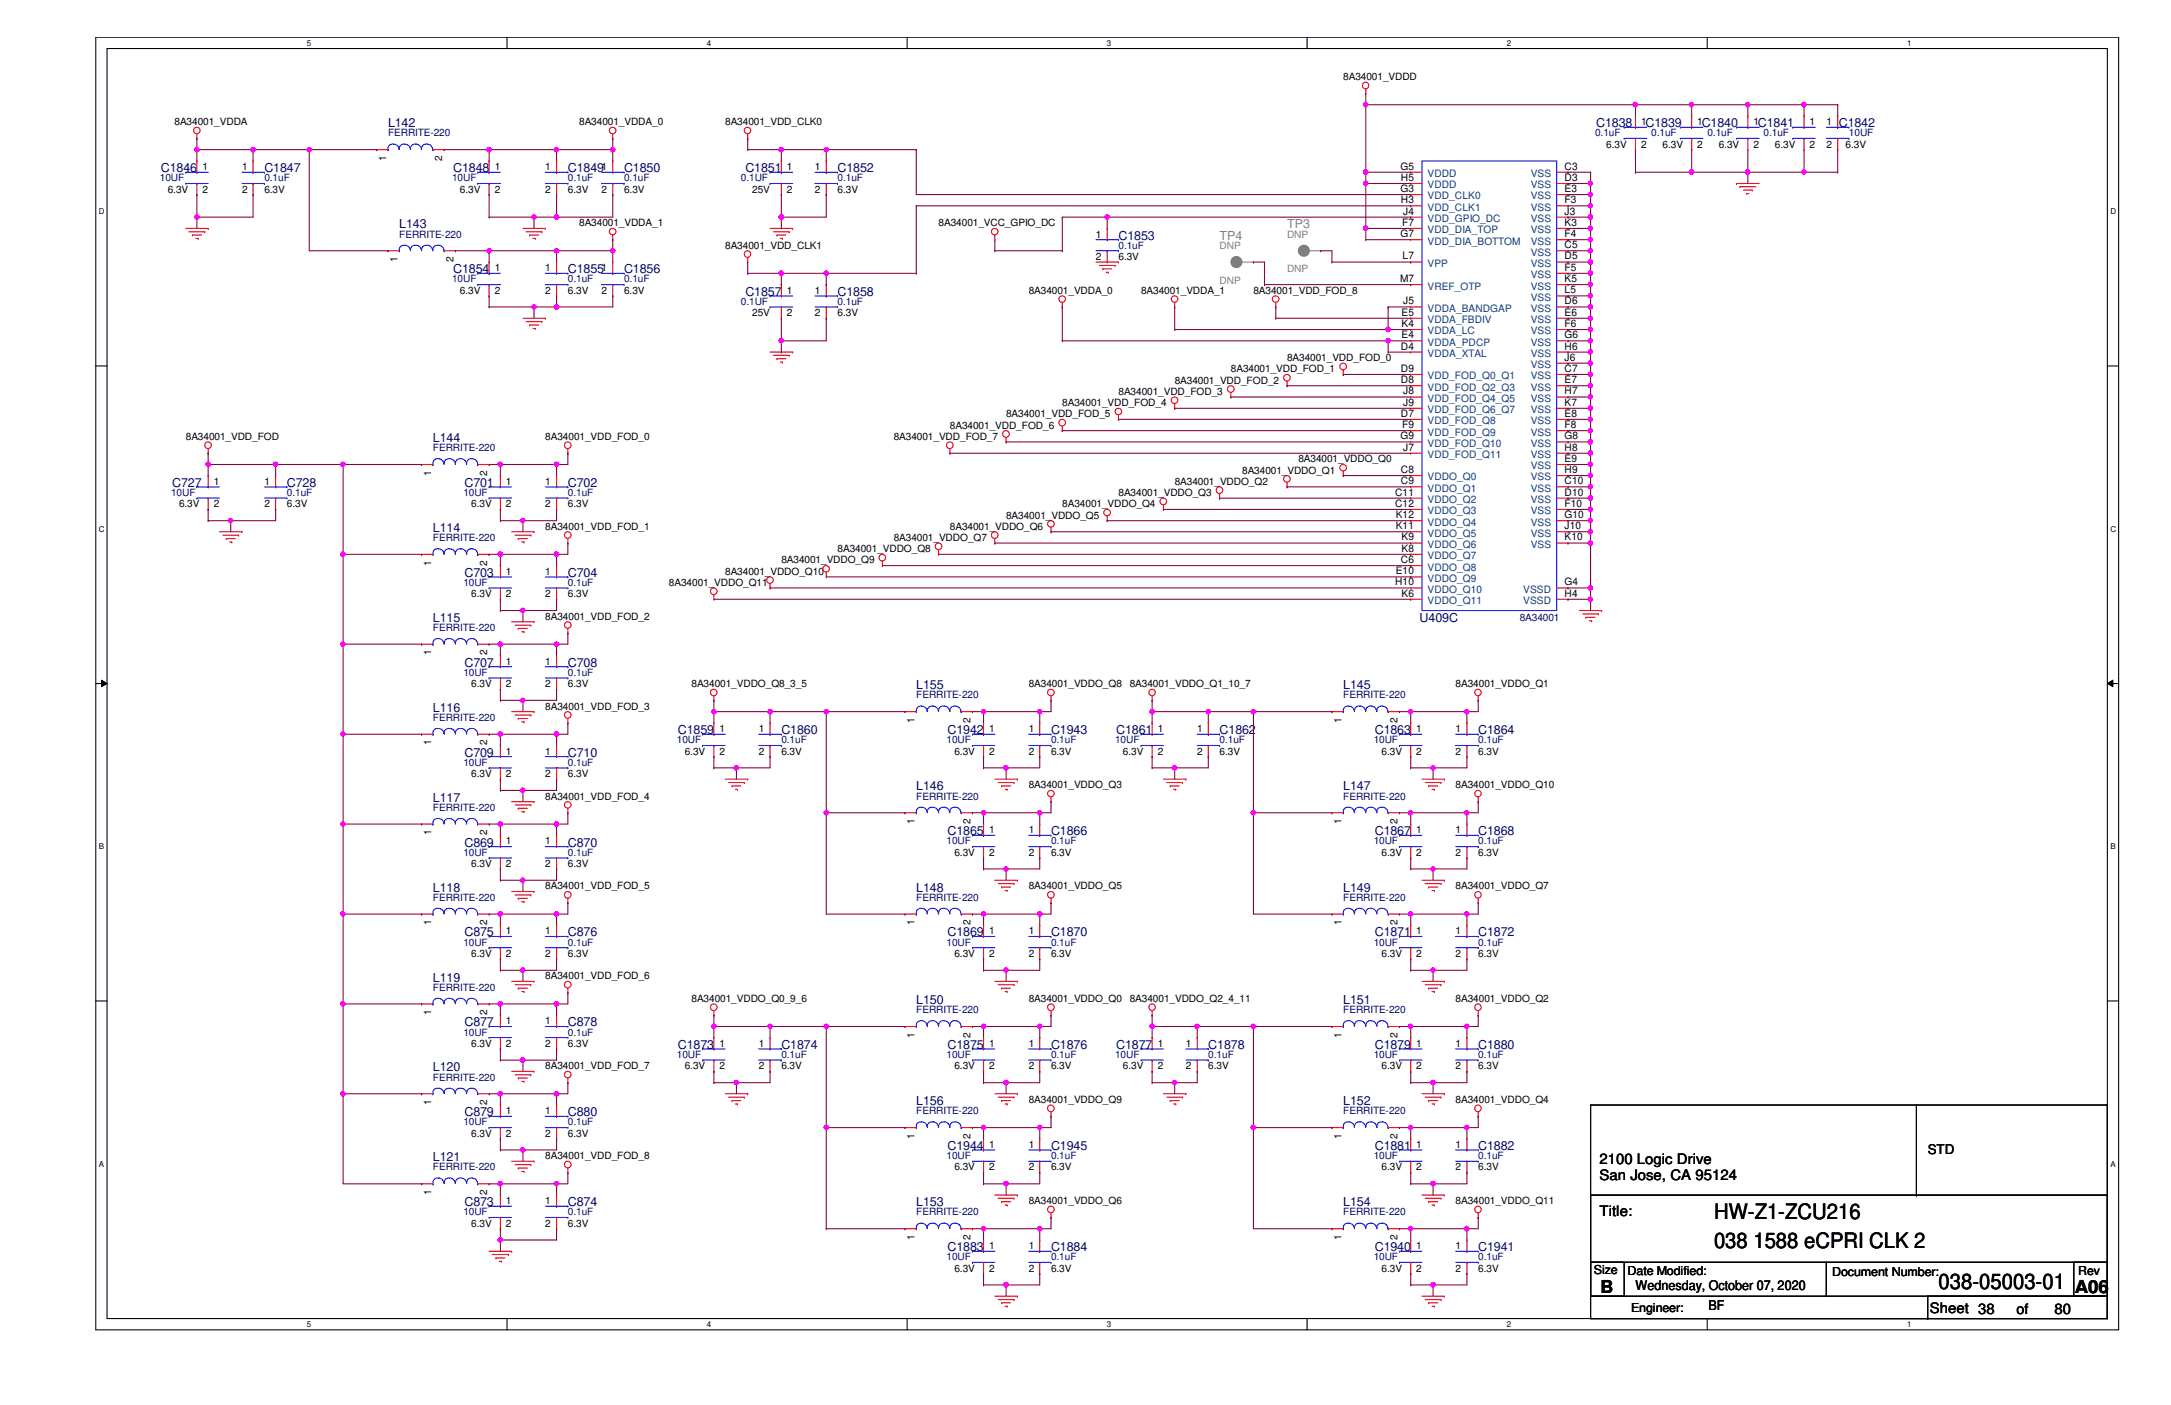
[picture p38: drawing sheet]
<svg xmlns="http://www.w3.org/2000/svg" width="432mm" height="279mm" viewBox="0 0 432 279" stroke-linecap="round" stroke-linejoin="round" font-family="sans-serif">
<defs><g id="words">
<g font-size="4.2">
<text x="340.9" y="242.4">HW-Z1-ZCU216</text>
<text x="340.9" y="248.2">038 1588 eCPRI CLK 2</text>
<text x="385.6" y="256.4">038-05003-01</text>
</g>
<g font-size="3.6">
<text x="318.3" y="257">B</text>
<text x="412.7" y="257">A06</text>
</g>
<g font-size="2.9">
<text x="318.1" y="231.5">2100 Logic Drive</text>
<text x="318.1" y="234.7">San Jose, CA 95124</text>
<text x="318.1" y="241.8">Title:</text>
<text x="383.8" y="261">Sheet 38</text>
<text x="401.1" y="261.2">of</text>
<text x="408.6" y="261.2">80</text>
</g>
<g font-size="2.7">
<text x="383.4" y="229.5">STD</text>
<text x="325.3" y="256.6">Wednesday, October 07, 2020</text>
<text x="339.8" y="260.6">BF</text>
</g>
<g font-size="2.5" fill="#000080">
<text x="77.2" y="25.3">L142</text>
<text x="317.5" y="25.3">C1838</text>
<text x="327.3" y="25.3">C1839</text>
<text x="338.5" y="25.3">C1840</text>
<text x="349.6" y="25.3">C1841</text>
<text x="365.7" y="25.3">C1842</text>
<text x="32" y="34.2">C1846</text>
<text x="52.6" y="34.2">C1847</text>
<text x="90.1" y="34.2">C1848</text>
<text x="112.9" y="34.2">C1849</text>
<text x="124.1" y="34.2">C1850</text>
<text x="148.3" y="34.2">C1851</text>
<text x="166.6" y="34.2">C1852</text>
<text x="79.4" y="45.4">L143</text>
<text x="222.5" y="47.7">C1853</text>
<text x="90.1" y="54.4">C1854</text>
<text x="112.9" y="54.4">C1855</text>
<text x="124.1" y="54.4">C1856</text>
<text x="148.3" y="58.8">C1857</text>
<text x="166.6" y="58.8">C1858</text>
<text x="86.1" y="87.9">L144</text>
<text x="34.2" y="96.8">C727</text>
<text x="57.1" y="96.8">C728</text>
<text x="92.4" y="96.8">C701</text>
<text x="112.9" y="96.8">C702</text>
<text x="86.1" y="105.8">L114</text>
<text x="92.4" y="114.7">C703</text>
<text x="112.9" y="114.7">C704</text>
<text x="86.1" y="123.7">L115</text>
<text x="282.4" y="123.7">U409C</text>
<text x="92.4" y="132.6">C707</text>
<text x="112.9" y="132.6">C708</text>
<text x="182.2" y="137.1">L155</text>
<text x="267.2" y="137.1">L145</text>
<text x="86.1" y="141.5">L116</text>
<text x="134.8" y="146">C1859</text>
<text x="155.4" y="146">C1860</text>
<text x="188.5" y="146">C1942</text>
<text x="209" y="146">C1943</text>
<text x="222" y="146">C1861</text>
<text x="242.6" y="146">C1862</text>
<text x="273.4" y="146">C1863</text>
<text x="294" y="146">C1864</text>
<text x="92.4" y="150.5">C709</text>
<text x="112.9" y="150.5">C710</text>
<text x="86.1" y="159.4">L117</text>
<text x="182.2" y="157.2">L146</text>
<text x="267.2" y="157.2">L147</text>
<text x="188.5" y="166.1">C1865</text>
<text x="209" y="166.1">C1866</text>
<text x="273.4" y="166.1">C1867</text>
<text x="294" y="166.1">C1868</text>
<text x="92.4" y="168.4">C869</text>
<text x="112.9" y="168.4">C870</text>
<text x="86.1" y="177.3">L118</text>
<text x="182.2" y="177.3">L148</text>
<text x="267.2" y="177.3">L149</text>
<text x="92.4" y="186.2">C875</text>
<text x="112.9" y="186.2">C876</text>
<text x="188.5" y="186.2">C1869</text>
<text x="209" y="186.2">C1870</text>
<text x="273.4" y="186.2">C1871</text>
<text x="294" y="186.2">C1872</text>
<text x="86.1" y="195.2">L119</text>
<text x="182.2" y="199.6">L150</text>
<text x="267.2" y="199.6">L151</text>
<text x="92.4" y="204.1">C877</text>
<text x="112.9" y="204.1">C878</text>
<text x="134.8" y="208.6">C1873</text>
<text x="155.4" y="208.6">C1874</text>
<text x="188.5" y="208.6">C1875</text>
<text x="209" y="208.6">C1876</text>
<text x="222" y="208.6">C1877</text>
<text x="240.3" y="208.6">C1878</text>
<text x="273.4" y="208.6">C1879</text>
<text x="294" y="208.6">C1880</text>
<text x="86.1" y="213.1">L120</text>
<text x="92.4" y="222">C879</text>
<text x="112.9" y="222">C880</text>
<text x="182.2" y="219.8">L156</text>
<text x="267.2" y="219.8">L152</text>
<text x="86.1" y="230.9">L121</text>
<text x="188.5" y="228.7">C1944</text>
<text x="209" y="228.7">C1945</text>
<text x="273.4" y="228.7">C1881</text>
<text x="294" y="228.7">C1882</text>
<text x="92.4" y="239.9">C873</text>
<text x="112.9" y="239.9">C874</text>
<text x="182.2" y="239.9">L153</text>
<text x="267.2" y="239.9">L154</text>
<text x="188.5" y="248.8">C1883</text>
<text x="209" y="248.8">C1884</text>
<text x="273.4" y="248.8">C1940</text>
<text x="294" y="248.8">C1941</text>
</g>
<g font-size="2.5" fill="#808080">
<text x="242.6" y="47.7">TP4</text>
<text x="256" y="45.4">TP3</text>
</g>
<g font-size="2.5">
<text x="317" y="253.3">Size</text>
<text x="323.7" y="253.5">Date Modified:</text>
<text x="364.4" y="253.7">Document Number:</text>
<text x="413.3" y="253.5">Rev</text>
<text x="324.4" y="260.9">Engineer:</text>
</g>
<g font-size="2">
<text x="267.2" y="16">8A34001_VDDD</text>
<text x="34.7" y="24.9">8A34001_VDDA</text>
<text x="115.2" y="24.9">8A34001_VDDA_0</text>
<text x="144.2" y="24.9">8A34001_VDD_CLK0</text>
<text x="319.5" y="29.3">6.3V</text>
<text x="326.4" y="24.9">1</text>
<text x="326.4" y="29.3">2</text>
<text x="330.7" y="29.3">6.3V</text>
<text x="337.6" y="24.9">1</text>
<text x="337.6" y="29.3">2</text>
<text x="341.8" y="29.3">6.3V</text>
<text x="348.7" y="24.9">1</text>
<text x="348.7" y="29.3">2</text>
<text x="353" y="29.3">6.3V</text>
<text x="359.9" y="24.9">1</text>
<text x="359.9" y="29.3">2</text>
<text x="363.3" y="24.9">1</text>
<text x="363.3" y="29.3">2</text>
<text x="367.1" y="29.3">6.3V</text>
<text x="40.3" y="33.8">1</text>
<text x="48.1" y="33.8">1</text>
<text x="76.8" y="32" transform="rotate(-90 76.8 32)">1</text>
<text x="88" y="32" transform="rotate(-90 88 32)">2</text>
<text x="98.4" y="33.8">1</text>
<text x="108.5" y="33.8">1</text>
<text x="119.6" y="33.8">1</text>
<text x="156.5" y="33.8">1</text>
<text x="162.1" y="33.8">1</text>
<text x="278.6" y="33.7">G5</text>
<text x="278.6" y="36">H5</text>
<text x="311.2" y="33.7">C3</text>
<text x="311.2" y="36">D3</text>
<text x="33.4" y="38.3">6.3V</text>
<text x="40.3" y="38.3">2</text>
<text x="48.1" y="38.3">2</text>
<text x="52.6" y="38.3">6.3V</text>
<text x="91.5" y="38.3">6.3V</text>
<text x="98.4" y="38.3">2</text>
<text x="108.5" y="38.3">2</text>
<text x="112.9" y="38.3">6.3V</text>
<text x="119.6" y="38.3">2</text>
<text x="124.1" y="38.3">6.3V</text>
<text x="149.6" y="38.3">25V</text>
<text x="156.5" y="38.3">2</text>
<text x="162.1" y="38.3">2</text>
<text x="166.6" y="38.3">6.3V</text>
<text x="278.6" y="38.2">G3</text>
<text x="278.6" y="40.4">H3</text>
<text x="311.2" y="38.2">E3</text>
<text x="311.2" y="40.4">F3</text>
<text x="115.2" y="45">8A34001_VDDA_1</text>
<text x="186.7" y="45">8A34001_VCC_GPIO_DC</text>
<text x="218" y="47.2">1</text>
<text x="278.6" y="47.2">G7</text>
<text x="278.9" y="44.9">F7</text>
<text x="279.1" y="42.7">J4</text>
<text x="311.2" y="42.7">J3</text>
<text x="311.2" y="44.9">K3</text>
<text x="311.2" y="47.2">F4</text>
<text x="79" y="52.1" transform="rotate(-90 79 52.1)">1</text>
<text x="90.2" y="52.1" transform="rotate(-90 90.2 52.1)">2</text>
<text x="98.4" y="53.9">1</text>
<text x="108.5" y="53.9">1</text>
<text x="119.6" y="53.9">1</text>
<text x="144.2" y="49.5">8A34001_VDD_CLK1</text>
<text x="218" y="51.7">2</text>
<text x="222.5" y="51.7">6.3V</text>
<text x="279" y="51.6">L7</text>
<text x="311.2" y="49.4">C5</text>
<text x="311.2" y="51.6">D5</text>
<text x="311.2" y="53.8">F5</text>
<text x="91.5" y="58.4">6.3V</text>
<text x="98.4" y="58.4">2</text>
<text x="108.5" y="58.4">2</text>
<text x="112.9" y="58.4">6.3V</text>
<text x="119.6" y="58.4">2</text>
<text x="124.1" y="58.4">6.3V</text>
<text x="156.5" y="58.4">1</text>
<text x="162.1" y="58.4">1</text>
<text x="204.6" y="58.4">8A34001_VDDA_0</text>
<text x="226.9" y="58.4">8A34001_VDDA_1</text>
<text x="249.3" y="58.4">8A34001_VDD_FOD_8</text>
<text x="278.5" y="56.1">M7</text>
<text x="311.2" y="56.1">K5</text>
<text x="311.2" y="58.3">L5</text>
<text x="149.6" y="62.9">25V</text>
<text x="156.5" y="62.9">2</text>
<text x="162.1" y="62.9">2</text>
<text x="166.6" y="62.9">6.3V</text>
<text x="278.8" y="65">K4</text>
<text x="278.8" y="62.8">E5</text>
<text x="279.1" y="60.5">J5</text>
<text x="311.2" y="60.5">D6</text>
<text x="311.2" y="62.8">E6</text>
<text x="311.2" y="65">F6</text>
<text x="256" y="71.8">8A34001_VDD_FOD_0</text>
<text x="278.6" y="69.5">D4</text>
<text x="278.8" y="67.3">E4</text>
<text x="311.2" y="67.3">G6</text>
<text x="311.2" y="69.5">H6</text>
<text x="311.2" y="71.7">J6</text>
<text x="233.6" y="76.3">8A34001_VDD_FOD_2</text>
<text x="244.8" y="74">8A34001_VDD_FOD_1</text>
<text x="278.6" y="76.2">D8</text>
<text x="278.6" y="74">D9</text>
<text x="311.2" y="74">C7</text>
<text x="311.2" y="76.2">E7</text>
<text x="200.1" y="83">8A34001_VDD_FOD_5</text>
<text x="211.3" y="80.8">8A34001_VDD_FOD_4</text>
<text x="222.5" y="78.5">8A34001_VDD_FOD_3</text>
<text x="278.6" y="82.9">D7</text>
<text x="279.1" y="78.4">J8</text>
<text x="279.1" y="80.7">J9</text>
<text x="311.2" y="78.4">H7</text>
<text x="311.2" y="80.7">K7</text>
<text x="311.2" y="82.9">E8</text>
<text x="37" y="87.5">8A34001_VDD_FOD</text>
<text x="108.5" y="87.5">8A34001_VDD_FOD_0</text>
<text x="177.8" y="87.5">8A34001_VDD_FOD_7</text>
<text x="188.9" y="85.2">8A34001_VDD_FOD_6</text>
<text x="278.6" y="87.4">G9</text>
<text x="278.9" y="85.1">F9</text>
<text x="279.1" y="89.6">J7</text>
<text x="311.2" y="85.1">F8</text>
<text x="311.2" y="87.4">G8</text>
<text x="311.2" y="89.6">H8</text>
<text x="85.7" y="94.6" transform="rotate(-90 85.7 94.6)">1</text>
<text x="96.9" y="94.6" transform="rotate(-90 96.9 94.6)">2</text>
<text x="247.1" y="94.2">8A34001_VDDO_Q1</text>
<text x="258.2" y="91.9">8A34001_VDDO_Q0</text>
<text x="278.6" y="94.1">C8</text>
<text x="311.2" y="91.9">E9</text>
<text x="311.2" y="94.1">H9</text>
<text x="35.6" y="100.9">6.3V</text>
<text x="42.5" y="96.4">1</text>
<text x="42.5" y="100.9">2</text>
<text x="52.6" y="96.4">1</text>
<text x="52.6" y="100.9">2</text>
<text x="57.1" y="100.9">6.3V</text>
<text x="93.7" y="100.9">6.3V</text>
<text x="100.6" y="96.4">1</text>
<text x="100.6" y="100.9">2</text>
<text x="108.5" y="96.4">1</text>
<text x="108.5" y="100.9">2</text>
<text x="112.9" y="100.9">6.3V</text>
<text x="211.3" y="100.9">8A34001_VDDO_Q4</text>
<text x="222.5" y="98.6">8A34001_VDDO_Q3</text>
<text x="233.6" y="96.4">8A34001_VDDO_Q2</text>
<text x="277.5" y="98.6">C11</text>
<text x="277.5" y="100.8">C12</text>
<text x="278.6" y="96.3">C9</text>
<text x="311.2" y="96.3">C10</text>
<text x="311.2" y="98.6">D10</text>
<text x="311.2" y="100.8">F10</text>
<text x="108.5" y="105.4">8A34001_VDD_FOD_1</text>
<text x="177.8" y="107.6">8A34001_VDDO_Q7</text>
<text x="188.9" y="105.4">8A34001_VDDO_Q6</text>
<text x="200.1" y="103.1">8A34001_VDDO_Q5</text>
<text x="277.6" y="105.2">K11</text>
<text x="277.6" y="103">K12</text>
<text x="278.8" y="107.5">K9</text>
<text x="311.2" y="103">G10</text>
<text x="311.2" y="105.2">J10</text>
<text x="311.2" y="107.5">K10</text>
<text x="85.7" y="112.5" transform="rotate(-90 85.7 112.5)">1</text>
<text x="96.9" y="112.5" transform="rotate(-90 96.9 112.5)">2</text>
<text x="155.4" y="112.1">8A34001_VDDO_Q9</text>
<text x="166.6" y="109.8">8A34001_VDDO_Q8</text>
<text x="278.6" y="112">C6</text>
<text x="278.8" y="109.7">K8</text>
<text x="93.7" y="118.7">6.3V</text>
<text x="100.6" y="114.3">1</text>
<text x="100.6" y="118.7">2</text>
<text x="108.5" y="114.3">1</text>
<text x="108.5" y="118.7">2</text>
<text x="112.9" y="118.7">6.3V</text>
<text x="133.1" y="116.5">8A34001_VDDO_Q11</text>
<text x="144.2" y="114.3">8A34001_VDDO_Q10</text>
<text x="277.5" y="116.4">H10</text>
<text x="277.6" y="114.2">E10</text>
<text x="278.8" y="118.7">K6</text>
<text x="311.2" y="116.4">G4</text>
<text x="311.2" y="118.7">H4</text>
<text x="108.5" y="123.2">8A34001_VDD_FOD_2</text>
<text x="85.7" y="130.3" transform="rotate(-90 85.7 130.3)">1</text>
<text x="96.9" y="130.3" transform="rotate(-90 96.9 130.3)">2</text>
<text x="93.7" y="136.7">6.3V</text>
<text x="100.6" y="132.2">1</text>
<text x="100.6" y="136.7">2</text>
<text x="108.5" y="132.2">1</text>
<text x="108.5" y="136.7">2</text>
<text x="112.9" y="136.7">6.3V</text>
<text x="137.5" y="136.7">8A34001_VDDO_Q8_3_5</text>
<text x="204.6" y="136.7">8A34001_VDDO_Q8</text>
<text x="224.7" y="136.7">8A34001_VDDO_Q1_10_7</text>
<text x="289.5" y="136.7">8A34001_VDDO_Q1</text>
<text x="108.5" y="141.1">8A34001_VDD_FOD_3</text>
<text x="181.9" y="143.8" transform="rotate(-90 181.9 143.8)">1</text>
<text x="193" y="143.8" transform="rotate(-90 193 143.8)">2</text>
<text x="266.8" y="143.8" transform="rotate(-90 266.8 143.8)">1</text>
<text x="278" y="143.8" transform="rotate(-90 278 143.8)">2</text>
<text x="85.7" y="148.3" transform="rotate(-90 85.7 148.3)">1</text>
<text x="96.9" y="148.3" transform="rotate(-90 96.9 148.3)">2</text>
<text x="143.1" y="145.6">1</text>
<text x="150.9" y="145.6">1</text>
<text x="196.8" y="145.6">1</text>
<text x="204.6" y="145.6">1</text>
<text x="230.3" y="145.6">1</text>
<text x="238.1" y="145.6">1</text>
<text x="281.7" y="145.6">1</text>
<text x="289.5" y="145.6">1</text>
<text x="93.7" y="154.5">6.3V</text>
<text x="100.6" y="150.1">1</text>
<text x="100.6" y="154.5">2</text>
<text x="108.5" y="150.1">1</text>
<text x="108.5" y="154.5">2</text>
<text x="112.9" y="154.5">6.3V</text>
<text x="136.2" y="150.1">6.3V</text>
<text x="143.1" y="150.1">2</text>
<text x="150.9" y="150.1">2</text>
<text x="155.4" y="150.1">6.3V</text>
<text x="189.8" y="150.1">6.3V</text>
<text x="196.8" y="150.1">2</text>
<text x="204.6" y="150.1">2</text>
<text x="209" y="150.1">6.3V</text>
<text x="223.4" y="150.1">6.3V</text>
<text x="230.3" y="150.1">2</text>
<text x="238.1" y="150.1">2</text>
<text x="242.6" y="150.1">6.3V</text>
<text x="274.8" y="150.1">6.3V</text>
<text x="281.7" y="150.1">2</text>
<text x="289.5" y="150.1">2</text>
<text x="294" y="150.1">6.3V</text>
<text x="108.5" y="159">8A34001_VDD_FOD_4</text>
<text x="204.6" y="156.8">8A34001_VDDO_Q3</text>
<text x="289.5" y="156.8">8A34001_VDDO_Q10</text>
<text x="85.7" y="166.1" transform="rotate(-90 85.7 166.1)">1</text>
<text x="96.9" y="166.1" transform="rotate(-90 96.9 166.1)">2</text>
<text x="100.6" y="167.9">1</text>
<text x="108.5" y="167.9">1</text>
<text x="181.9" y="163.9" transform="rotate(-90 181.9 163.9)">1</text>
<text x="193" y="163.9" transform="rotate(-90 193 163.9)">2</text>
<text x="196.8" y="165.7">1</text>
<text x="204.6" y="165.7">1</text>
<text x="266.8" y="163.9" transform="rotate(-90 266.8 163.9)">1</text>
<text x="278" y="163.9" transform="rotate(-90 278 163.9)">2</text>
<text x="281.7" y="165.7">1</text>
<text x="289.5" y="165.7">1</text>
<text x="93.7" y="172.4">6.3V</text>
<text x="100.6" y="172.4">2</text>
<text x="108.5" y="172.4">2</text>
<text x="112.9" y="172.4">6.3V</text>
<text x="189.8" y="170.2">6.3V</text>
<text x="196.8" y="170.2">2</text>
<text x="204.6" y="170.2">2</text>
<text x="209" y="170.2">6.3V</text>
<text x="274.8" y="170.2">6.3V</text>
<text x="281.7" y="170.2">2</text>
<text x="289.5" y="170.2">2</text>
<text x="294" y="170.2">6.3V</text>
<text x="108.5" y="176.9">8A34001_VDD_FOD_5</text>
<text x="204.6" y="176.9">8A34001_VDDO_Q5</text>
<text x="289.5" y="176.9">8A34001_VDDO_Q7</text>
<text x="85.7" y="184" transform="rotate(-90 85.7 184)">1</text>
<text x="96.9" y="184" transform="rotate(-90 96.9 184)">2</text>
<text x="100.6" y="185.8">1</text>
<text x="108.5" y="185.8">1</text>
<text x="181.9" y="184" transform="rotate(-90 181.9 184)">1</text>
<text x="193" y="184" transform="rotate(-90 193 184)">2</text>
<text x="196.8" y="185.8">1</text>
<text x="204.6" y="185.8">1</text>
<text x="266.8" y="184" transform="rotate(-90 266.8 184)">1</text>
<text x="278" y="184" transform="rotate(-90 278 184)">2</text>
<text x="281.7" y="185.8">1</text>
<text x="289.5" y="185.8">1</text>
<text x="93.7" y="190.3">6.3V</text>
<text x="100.6" y="190.3">2</text>
<text x="108.5" y="190.3">2</text>
<text x="112.9" y="190.3">6.3V</text>
<text x="189.8" y="190.3">6.3V</text>
<text x="196.8" y="190.3">2</text>
<text x="204.6" y="190.3">2</text>
<text x="209" y="190.3">6.3V</text>
<text x="274.8" y="190.3">6.3V</text>
<text x="281.7" y="190.3">2</text>
<text x="289.5" y="190.3">2</text>
<text x="294" y="190.3">6.3V</text>
<text x="108.5" y="194.8">8A34001_VDD_FOD_6</text>
<text x="85.7" y="201.9" transform="rotate(-90 85.7 201.9)">1</text>
<text x="96.9" y="201.9" transform="rotate(-90 96.9 201.9)">2</text>
<text x="100.6" y="203.7">1</text>
<text x="108.5" y="203.7">1</text>
<text x="137.5" y="199.2">8A34001_VDDO_Q0_9_6</text>
<text x="204.6" y="199.2">8A34001_VDDO_Q0</text>
<text x="224.7" y="199.2">8A34001_VDDO_Q2_4_11</text>
<text x="289.5" y="199.2">8A34001_VDDO_Q2</text>
<text x="93.7" y="208.2">6.3V</text>
<text x="100.6" y="208.2">2</text>
<text x="108.5" y="208.2">2</text>
<text x="112.9" y="208.2">6.3V</text>
<text x="143.1" y="208.2">1</text>
<text x="150.9" y="208.2">1</text>
<text x="181.9" y="206.3" transform="rotate(-90 181.9 206.3)">1</text>
<text x="193" y="206.3" transform="rotate(-90 193 206.3)">2</text>
<text x="196.8" y="208.2">1</text>
<text x="204.6" y="208.2">1</text>
<text x="230.3" y="208.2">1</text>
<text x="235.9" y="208.2">1</text>
<text x="266.8" y="206.3" transform="rotate(-90 266.8 206.3)">1</text>
<text x="278" y="206.3" transform="rotate(-90 278 206.3)">2</text>
<text x="281.7" y="208.2">1</text>
<text x="289.5" y="208.2">1</text>
<text x="108.5" y="212.6">8A34001_VDD_FOD_7</text>
<text x="136.2" y="212.6">6.3V</text>
<text x="143.1" y="212.6">2</text>
<text x="150.9" y="212.6">2</text>
<text x="155.4" y="212.6">6.3V</text>
<text x="189.8" y="212.6">6.3V</text>
<text x="196.8" y="212.6">2</text>
<text x="204.6" y="212.6">2</text>
<text x="209" y="212.6">6.3V</text>
<text x="223.4" y="212.6">6.3V</text>
<text x="230.3" y="212.6">2</text>
<text x="235.9" y="212.6">2</text>
<text x="240.3" y="212.6">6.3V</text>
<text x="274.8" y="212.6">6.3V</text>
<text x="281.7" y="212.6">2</text>
<text x="289.5" y="212.6">2</text>
<text x="294" y="212.6">6.3V</text>
<text x="85.7" y="219.8" transform="rotate(-90 85.7 219.8)">1</text>
<text x="96.9" y="219.8" transform="rotate(-90 96.9 219.8)">2</text>
<text x="100.6" y="221.6">1</text>
<text x="108.5" y="221.6">1</text>
<text x="204.6" y="219.3">8A34001_VDDO_Q9</text>
<text x="289.5" y="219.3">8A34001_VDDO_Q4</text>
<text x="93.7" y="226.1">6.3V</text>
<text x="100.6" y="226.1">2</text>
<text x="108.5" y="226.1">2</text>
<text x="112.9" y="226.1">6.3V</text>
<text x="181.9" y="226.5" transform="rotate(-90 181.9 226.5)">1</text>
<text x="193" y="226.5" transform="rotate(-90 193 226.5)">2</text>
<text x="266.8" y="226.5" transform="rotate(-90 266.8 226.5)">1</text>
<text x="278" y="226.5" transform="rotate(-90 278 226.5)">2</text>
<text x="108.5" y="230.5">8A34001_VDD_FOD_8</text>
<text x="189.8" y="232.7">6.3V</text>
<text x="196.8" y="228.3">1</text>
<text x="196.8" y="232.7">2</text>
<text x="204.6" y="228.3">1</text>
<text x="204.6" y="232.7">2</text>
<text x="209" y="232.7">6.3V</text>
<text x="274.8" y="232.7">6.3V</text>
<text x="281.7" y="228.3">1</text>
<text x="281.7" y="232.7">2</text>
<text x="289.5" y="228.3">1</text>
<text x="289.5" y="232.7">2</text>
<text x="294" y="232.7">6.3V</text>
<text x="85.7" y="237.7" transform="rotate(-90 85.7 237.7)">1</text>
<text x="96.9" y="237.7" transform="rotate(-90 96.9 237.7)">2</text>
<text x="100.6" y="239.5">1</text>
<text x="108.5" y="239.5">1</text>
<text x="204.6" y="239.5">8A34001_VDDO_Q6</text>
<text x="289.5" y="239.5">8A34001_VDDO_Q11</text>
<text x="93.7" y="243.9">6.3V</text>
<text x="100.6" y="243.9">2</text>
<text x="108.5" y="243.9">2</text>
<text x="112.9" y="243.9">6.3V</text>
<text x="181.9" y="246.6" transform="rotate(-90 181.9 246.6)">1</text>
<text x="193" y="246.6" transform="rotate(-90 193 246.6)">2</text>
<text x="196.8" y="248.4">1</text>
<text x="204.6" y="248.4">1</text>
<text x="266.8" y="246.6" transform="rotate(-90 266.8 246.6)">1</text>
<text x="278" y="246.6" transform="rotate(-90 278 246.6)">2</text>
<text x="281.7" y="248.4">1</text>
<text x="289.5" y="248.4">1</text>
<text x="189.8" y="252.9">6.3V</text>
<text x="196.8" y="252.9">2</text>
<text x="204.6" y="252.9">2</text>
<text x="209" y="252.9">6.3V</text>
<text x="274.8" y="252.9">6.3V</text>
<text x="281.7" y="252.9">2</text>
<text x="289.5" y="252.9">2</text>
<text x="294" y="252.9">6.3V</text>
</g>
<g font-size="2" fill="#000080">
<text x="77.2" y="27.1">FERRITE-220</text>
<text x="317.2" y="27.1">0.1uF</text>
<text x="328.4" y="27.1">0.1uF</text>
<text x="339.6" y="27.1">0.1uF</text>
<text x="350.8" y="27.1">0.1uF</text>
<text x="367.7" y="27.1">10UF</text>
<text x="31.8" y="36.1">10UF</text>
<text x="52.6" y="36.1">0.1uF</text>
<text x="89.9" y="36.1">10UF</text>
<text x="112.9" y="36.1">0.1uF</text>
<text x="124.1" y="36.1">0.1uF</text>
<text x="147.4" y="36.1">0.1UF</text>
<text x="166.6" y="36.1">0.1uF</text>
<text x="79.4" y="47.2">FERRITE-220</text>
<text x="222.5" y="49.5">0.1uF</text>
<text x="89.9" y="56.2">10UF</text>
<text x="112.9" y="56.2">0.1uF</text>
<text x="124.1" y="56.2">0.1uF</text>
<text x="147.4" y="60.7">0.1UF</text>
<text x="166.6" y="60.7">0.1uF</text>
<text x="86.1" y="89.7">FERRITE-220</text>
<text x="34" y="98.6">10UF</text>
<text x="57.1" y="98.6">0.1uF</text>
<text x="92.2" y="98.6">10UF</text>
<text x="112.9" y="98.6">0.1uF</text>
<text x="86.1" y="107.6">FERRITE-220</text>
<text x="92.2" y="116.5">10UF</text>
<text x="112.9" y="116.5">0.1uF</text>
<text x="86.1" y="125.5">FERRITE-220</text>
<text x="302.3" y="123.4">8A34001</text>
<text x="92.2" y="134.4">10UF</text>
<text x="112.9" y="134.4">0.1uF</text>
<text x="86.1" y="143.3">FERRITE-220</text>
<text x="182.2" y="138.9">FERRITE-220</text>
<text x="267.2" y="138.9">FERRITE-220</text>
<text x="134.6" y="147.8">10UF</text>
<text x="155.4" y="147.8">0.1uF</text>
<text x="188.3" y="147.8">10UF</text>
<text x="209" y="147.8">0.1uF</text>
<text x="221.8" y="147.8">10UF</text>
<text x="242.6" y="147.8">0.1uF</text>
<text x="273.2" y="147.8">10UF</text>
<text x="294" y="147.8">0.1uF</text>
<text x="92.2" y="152.3">10UF</text>
<text x="112.9" y="152.3">0.1uF</text>
<text x="86.1" y="161.2">FERRITE-220</text>
<text x="182.2" y="159">FERRITE-220</text>
<text x="267.2" y="159">FERRITE-220</text>
<text x="188.3" y="167.9">10UF</text>
<text x="209" y="167.9">0.1uF</text>
<text x="273.2" y="167.9">10UF</text>
<text x="294" y="167.9">0.1uF</text>
<text x="92.2" y="170.2">10UF</text>
<text x="112.9" y="170.2">0.1uF</text>
<text x="86.1" y="179.1">FERRITE-220</text>
<text x="182.2" y="179.1">FERRITE-220</text>
<text x="267.2" y="179.1">FERRITE-220</text>
<text x="92.2" y="188">10UF</text>
<text x="112.9" y="188">0.1uF</text>
<text x="188.3" y="188">10UF</text>
<text x="209" y="188">0.1uF</text>
<text x="273.2" y="188">10UF</text>
<text x="294" y="188">0.1uF</text>
<text x="86.1" y="197">FERRITE-220</text>
<text x="182.2" y="201.5">FERRITE-220</text>
<text x="267.2" y="201.5">FERRITE-220</text>
<text x="92.2" y="206">10UF</text>
<text x="112.9" y="206">0.1uF</text>
<text x="86.1" y="214.9">FERRITE-220</text>
<text x="134.6" y="210.4">10UF</text>
<text x="155.4" y="210.4">0.1uF</text>
<text x="188.3" y="210.4">10UF</text>
<text x="209" y="210.4">0.1uF</text>
<text x="221.8" y="210.4">10UF</text>
<text x="240.3" y="210.4">0.1uF</text>
<text x="273.2" y="210.4">10UF</text>
<text x="294" y="210.4">0.1uF</text>
<text x="182.2" y="221.6">FERRITE-220</text>
<text x="267.2" y="221.6">FERRITE-220</text>
<text x="92.2" y="223.8">10UF</text>
<text x="112.9" y="223.8">0.1uF</text>
<text x="86.1" y="232.7">FERRITE-220</text>
<text x="188.3" y="230.5">10UF</text>
<text x="209" y="230.5">0.1uF</text>
<text x="273.2" y="230.5">10UF</text>
<text x="294" y="230.5">0.1uF</text>
<text x="92.2" y="241.7">10UF</text>
<text x="112.9" y="241.7">0.1uF</text>
<text x="182.2" y="241.7">FERRITE-220</text>
<text x="267.2" y="241.7">FERRITE-220</text>
<text x="188.3" y="250.7">10UF</text>
<text x="209" y="250.7">0.1uF</text>
<text x="273.2" y="250.7">10UF</text>
<text x="294" y="250.7">0.1uF</text>
</g>
<g font-size="2" fill="#004080">
<text x="283.9" y="35.2">VDDD</text>
<text x="304.5" y="35.2">VSS</text>
<text x="283.9" y="39.7">VDD_CLK0</text>
<text x="283.9" y="41.9">VDD_CLK1</text>
<text x="283.9" y="37.5">VDDD</text>
<text x="304.5" y="37.5">VSS</text>
<text x="304.5" y="39.7">VSS</text>
<text x="304.5" y="41.9">VSS</text>
<text x="283.9" y="44.2">VDD_GPIO_DC</text>
<text x="283.9" y="46.4">VDD_DIA_TOP</text>
<text x="304.5" y="44.2">VSS</text>
<text x="304.5" y="46.4">VSS</text>
<text x="283.9" y="48.6">VDD_DIA_BOTTOM</text>
<text x="283.9" y="53.1">VPP</text>
<text x="304.5" y="48.6">VSS</text>
<text x="304.5" y="50.8">VSS</text>
<text x="304.5" y="53.1">VSS</text>
<text x="283.9" y="57.6">VREF_OTP</text>
<text x="304.5" y="55.3">VSS</text>
<text x="304.5" y="57.6">VSS</text>
<text x="304.5" y="59.8">VSS</text>
<text x="283.9" y="64.3">VDDA_FBDIV</text>
<text x="283.9" y="62">VDDA_BANDGAP</text>
<text x="304.5" y="62">VSS</text>
<text x="304.5" y="64.3">VSS</text>
<text x="283.9" y="71">VDDA_XTAL</text>
<text x="283.9" y="68.7">VDDA_PDCP</text>
<text x="283.9" y="66.5">VDDA_LC</text>
<text x="304.5" y="66.5">VSS</text>
<text x="304.5" y="68.7">VSS</text>
<text x="304.5" y="71">VSS</text>
<text x="283.9" y="77.7">VDD_FOD_Q2_Q3</text>
<text x="283.9" y="75.4">VDD_FOD_Q0_Q1</text>
<text x="304.5" y="73.2">VSS</text>
<text x="304.5" y="75.4">VSS</text>
<text x="304.5" y="77.7">VSS</text>
<text x="283.9" y="79.9">VDD_FOD_Q4_Q5</text>
<text x="283.9" y="82.2">VDD_FOD_Q6_Q7</text>
<text x="304.5" y="79.9">VSS</text>
<text x="304.5" y="82.2">VSS</text>
<text x="283.9" y="84.4">VDD_FOD_Q8</text>
<text x="283.9" y="86.6">VDD_FOD_Q9</text>
<text x="283.9" y="88.9">VDD_FOD_Q10</text>
<text x="304.5" y="84.4">VSS</text>
<text x="304.5" y="86.6">VSS</text>
<text x="304.5" y="88.9">VSS</text>
<text x="283.9" y="91.1">VDD_FOD_Q11</text>
<text x="283.9" y="95.5">VDDO_Q0</text>
<text x="304.5" y="91.1">VSS</text>
<text x="304.5" y="93.3">VSS</text>
<text x="304.5" y="95.5">VSS</text>
<text x="283.9" y="97.8">VDDO_Q1</text>
<text x="283.9" y="100">VDDO_Q2</text>
<text x="304.5" y="97.8">VSS</text>
<text x="304.5" y="100">VSS</text>
<text x="283.9" y="106.7">VDDO_Q5</text>
<text x="283.9" y="102.3">VDDO_Q3</text>
<text x="283.9" y="104.5">VDDO_Q4</text>
<text x="304.5" y="102.3">VSS</text>
<text x="304.5" y="104.5">VSS</text>
<text x="304.5" y="106.7">VSS</text>
<text x="283.9" y="113.5">VDDO_Q8</text>
<text x="283.9" y="111.2">VDDO_Q7</text>
<text x="283.9" y="109">VDDO_Q6</text>
<text x="304.5" y="109">VSS</text>
<text x="283.9" y="115.7">VDDO_Q9</text>
<text x="283.9" y="117.9">VDDO_Q10</text>
<text x="303" y="117.9">VSSD</text>
<text x="283.9" y="120.1">VDDO_Q11</text>
<text x="303" y="120.1">VSSD</text>
</g>
<g font-size="2" fill="#808080">
<text x="256" y="47.2">DNP</text>
<text x="242.6" y="49.5">DNP</text>
<text x="242.6" y="56.4">DNP</text>
<text x="256" y="54.1">DNP</text>
</g>
<g font-size="1.6">
<text x="61" y="9.1">5</text>
<text x="140.6" y="9.1">4</text>
<text x="220.2" y="9.1">3</text>
<text x="299.7" y="9.1">2</text>
<text x="379.3" y="9.1">1</text>
<text x="19.6" y="42.6">D</text>
<text x="419.7" y="42.6">D</text>
<text x="19.6" y="105.7">C</text>
<text x="419.7" y="105.7">C</text>
<text x="19.6" y="168.9">B</text>
<text x="419.7" y="168.9">B</text>
<text x="19.6" y="232">A</text>
<text x="419.7" y="232">A</text>
<text x="61" y="263.9">5</text>
<text x="140.6" y="263.9">4</text>
<text x="220.2" y="263.9">3</text>
<text x="299.7" y="263.9">2</text>
<text x="379.3" y="263.9">1</text>
</g>
</g></defs>
<path d="M19.1 7.4h402.3v257.1h-402.3zM21.3 9.7h397.8v252.5h-397.8z" fill="none" stroke="#000" stroke-width=".21"/>
<g fill="#fff">
<path d="M61 7.7h.9v1.7h-.9z"/>
<path d="M61 262.5h.9v1.7h-.9z"/>
</g>
<path d="M100.8 7.4v2.3M100.8 262.2v2.3" fill="none" stroke="#000" stroke-width=".21"/>
<g fill="#fff">
<path d="M140.6 7.7h.9v1.7h-.9z"/>
<path d="M140.6 262.5h.9v1.7h-.9z"/>
</g>
<path d="M180.4 7.4v2.3M180.4 262.2v2.3" fill="none" stroke="#000" stroke-width=".21"/>
<g fill="#fff">
<path d="M220.2 7.7h.9v1.7h-.9z"/>
<path d="M220.2 262.5h.9v1.7h-.9z"/>
</g>
<path d="M260 7.4v2.3M260 262.2v2.3" fill="none" stroke="#000" stroke-width=".21"/>
<g fill="#fff">
<path d="M299.7 7.7h.9v1.7h-.9z"/>
<path d="M299.7 262.5h.9v1.7h-.9z"/>
</g>
<path d="M339.6 7.4v2.3M339.6 262.2v2.3" fill="none" stroke="#000" stroke-width=".21"/>
<g fill="#fff">
<path d="M379.3 7.7h.9v1.7h-.9z"/>
<path d="M379.3 262.5h.9v1.7h-.9z"/>
<path d="M19.6 41.2h1.2v1.8h-1.2z"/>
<path d="M419.7 41.2h1.2v1.8h-1.2z"/>
<path d="M19.6 104.3h1.2v1.8h-1.2z"/>
<path d="M419.7 104.3h1.2v1.8h-1.2z"/>
</g>
<path d="M19.1 72.8h2.2M419.1 72.8h2.3" fill="none" stroke="#000" stroke-width=".21"/>
<g fill="#fff">
<path d="M19.6 167.5h1.1v1.7h-1.1z"/>
<path d="M419.7 167.5h1.1v1.7h-1.1z"/>
</g>
<path d="M19.1 135.9h2.2M419.1 135.9h2.3" fill="none" stroke="#000" stroke-width=".21"/>
<path d="M20.2 135.3l1.1 .6-1.1 .7zM419.1 135.9l1.1-.6v1.3z" fill="#000"/>
<path d="M20.2 135.3l1.1 .6-1.1 .7zM419.1 135.9l1.1-.6v1.3z" fill="none" stroke="#000" stroke-width=".2"/>
<g fill="#fff">
<path d="M19.6 230.6h1.1v1.8h-1.1z"/>
<path d="M419.7 230.6h1.1v1.8h-1.1z"/>
</g>
<g fill="none" stroke="#000" stroke-width=".21">
<path d="M19.1 199.1h2.2M419.1 199.1h2.3M316.4 219.8h102.7v42.4h-102.7zM381.2 219.8v17.9M316.4 237.7h102.7v13.3h-102.7zM381.2 237.7h.1M316.4 251h46.9v6.8h-46.9zM316.4 251h6.6v6.8h-6.6zM363.3 251h55.8v6.8h-55.8zM383.4 257.8h35.7v4.4h-35.7zM412.5 251h6.6v6.8h-6.6zM316.4 262.2h67"/>
<path d="M383.4 262.2h.1"/>
</g>
<g fill="none" stroke="#f00" stroke-width=".21">
<path d="M271.7 18.6h.1M271.7 17.7v.9M39.2 27.5h.1M39.2 26.6v.9M50.3 32h.1M50.3 38.7h.1M50.3 32v2.2M50.3 36.5v2.2M74.9 29.8h.1M74.9 29.8h2.3M86.1 29.8h2.2M88.3 29.8h.1"/>
<path d="M97.3 32h.1M97.3 38.7h.1M97.3 32v2.2M97.3 36.5v2.2M121.9 27.5h.1M121.9 26.6v.9M148.7 27.5h.1M148.7 26.6v.9M345.4 36.5h.1M345.4 36.5h4.5M346.1 37.1h.1M346.1 37.1h3.1"/>
<path d="M346.8 37.8h1.7M347.4 38.5h.1M347.4 38.5h.5M348.5 37.8h.1M37 45.4h4.4M37.6 46.1h3.1M38.3 46.7h.1M38.3 46.7h1.8M38.9 47.4h.5M39.4 47.4h.1M40.7 46.1h.1M41.4 45.4h.1"/>
<path d="M77.2 49.9h.1M77.2 49.9h2.2M88.3 49.9h2.3M90.6 49.9h.1M97.3 52.1h.1M97.3 58.8h.1M97.3 52.1v2.3M97.3 56.6v2.2M104 45.4h4.5M104.6 46.1h3.2M105.3 46.7h.1M105.3 46.7h1.8"/>
<path d="M106 47.4h.5M106.5 47.4h.1M107.8 46.1h.1M108.5 45.4h.1M110.7 52.1h.1M110.7 58.8h.1M110.7 52.1v2.3M110.7 56.6v2.2M121.9 47.7h.1M121.9 46.7v1M148.7 52.1h.1M148.7 51.2v.9"/>
<path d="M153.2 45.4h4.4M153.8 46.1h3.2M154.5 46.7h.1M154.5 46.7h1.8M155.2 47.4h.4M155.6 47.4h.1M157 46.1h.1M157.6 45.4h.1M197.9 47.7h.1M197.9 46.7v1M218 52.1h4.5M218.7 52.8h3.1"/>
<path d="M219.3 53.5h.1M219.3 53.5h1.8M220 54.1h.4M220.2 45.4h.1M220.2 52.1h.1M220.2 45.4v2.3M220.2 49.9v2.2M220.4 54.1h.1M221.8 52.8h.1M222.5 52.1h.1M104 63.3h4.5M104.6 64h3.2"/>
<path d="M105.3 64.6h.1M105.3 64.6h1.8M106 65.3h.5M106.5 65.3h.1M107.8 64h.1M108.5 63.3h.1M153.2 70h4.4M153.8 70.7h3.2M154.5 71.3h.1M154.5 71.3h1.8M155.2 72h.4M155.6 72h.1"/>
<path d="M157 70.7h.1M157.6 70h.1M211.3 61h.1M211.3 60.2v.8M233.6 61h.1M233.6 60.2v.8M244.8 79h.1M244.8 78.1v.9M253.7 61h.1M253.7 60.2v.8M256 76.7h.1M256 75.8v.9"/>
<path d="M267.2 74.5h.1M267.2 73.6v.9M41.4 90.1h.1M41.4 94.6h.1M41.4 89.2v.9M41.4 94.6v2.2M41.4 99.1v2.2M54.8 94.6h.1M54.8 94.6v2.2M54.8 99.1v2.2M112.9 90.1h.1M112.9 89.2v.9"/>
<path d="M188.9 90.1h.1M188.9 89.2v.9M200.1 87.9h.1M200.1 87v.9M211.3 85.6h.1M211.3 84.8v.8M222.5 83.4h.1M222.5 82.5v.9M233.6 81.2h.1M233.6 80.3v.9M242.6 99.1h.1M242.6 98.2v.9"/>
<path d="M256 96.8h.1M256 95.9v.9M267.2 94.6h.1M267.2 93.7v.9M41.4 101.3h.1M43.6 105.7h4.5M44.3 106.4h3.2M45 107.1h.1M45 107.1h1.8M45.7 107.8h.4M46.1 107.8h.1M47.5 106.4h.1"/>
<path d="M48.1 105.7h.1M54.8 101.3h.1M99.5 112.5h.1M99.5 119.2h.1M99.5 112.5v2.2M99.5 116.9v2.3M101.8 105.7h4.4M102.4 106.4h3.2M103.1 107.1h.1M103.1 107.1h1.8M103.8 107.8h.4M104.2 107.8h.1"/>
<path d="M105.6 106.4h.1M106.2 105.7h.1M110.7 112.5h.1M110.7 119.2h.1M110.7 112.5v2.2M110.7 116.9v2.3M112.9 108h.1M112.9 107.1v.9M142 119.2h.1M142 118.3v.9M153.2 116.9h.1M153.2 116v.9"/>
<path d="M164.3 114.7h.1M164.3 113.8v.9M175.5 112.5h.1M175.5 111.6v.9M186.7 110.2h.1M186.7 109.3v.9M197.9 108h.1M197.9 107.1v.9M209 105.7h.1M209 104.9v.8M220.2 103.5h.1M220.2 102.6v.9"/>
<path d="M231.4 101.3h.1M231.4 100.4v.9M101.8 123.7h4.4M102.4 124.3h3.2M103.1 125h.1M103.1 125h1.8M103.8 125.6h.4M104.2 125.6h.1M105.6 124.3h.1M106.2 123.7h.1M110.7 130.3h.1M110.7 137.1h.1"/>
<path d="M110.7 130.3v2.3M110.7 134.8v2.3M112.9 125.9h.1M112.9 125v.9M142 139.3h.1M142 138.4v.9M209 139.3h.1M209 138.4v.9M229.2 139.3h.1M229.2 138.4v.9M294 139.3h.1M294 138.4v.9"/>
<path d="M314.1 121.4h4.5M314.8 122.1h3.1M315.4 122.8h.1M315.4 122.8h1.8M316.1 123.4h.5M316.6 123.4h.1M317.9 122.1h.1M318.6 121.4h.1M99.5 148.3h.1M99.5 154.9h.1M99.5 148.3v2.2M99.5 152.7v2.2"/>
<path d="M101.8 141.5h4.4M101.8 159.4h4.4M102.4 142.2h3.2M103.1 142.9h.1M103.1 142.9h1.8M103.8 143.6h.4M104.2 143.6h.1M105.6 142.2h.1M106.2 141.5h.1M106.2 159.4h.1M110.7 148.3h.1M110.7 154.9h.1"/>
<path d="M110.7 148.3v2.2M110.7 152.7v2.2M112.9 143.8h.1M112.9 142.9v.9M142 143.8h.1M142 150.5h.1M142 143.8v2.2M142 148.3v2.2M144.2 154.9h4.5M144.9 155.6h3.1M145.6 156.3h.1M145.6 156.3h1.8"/>
<path d="M146.3 157h.4M146.7 157h.1M148 155.6h.1M148.7 154.9h.1M180 141.5h.1M180 141.5h2.2M191.2 141.5h2.2M193.4 141.5h.1M197.9 154.9h4.5M198.5 155.6h3.2M199.2 156.3h.1M199.2 156.3h1.8"/>
<path d="M199.9 157h.4M200.3 157h.1M201.7 155.6h.1M202.4 154.9h.1M209 159.4h.1M209 158.5v.9M231.4 154.9h4.5M232.1 155.6h3.1M232.7 156.3h.1M232.7 156.3h1.8M233.4 157h.4M233.8 157h.1"/>
<path d="M235.2 155.6h.1M235.9 154.9h.1M282.8 154.9h4.5M283.5 155.6h3.1M284.1 156.3h.1M284.1 156.3h1.9M284.8 157h.5M285.3 157h.1M286.6 155.6h.1M287.3 154.9h.1M294 159.4h.1M294 158.5v.9"/>
<path d="M83.9 163.9h.1M83.9 163.9h2.2M95 163.9h2.3M97.3 163.9h.1M99.5 166.1h.1M99.5 172.8h.1M99.5 166.1v2.3M99.5 170.6v2.2M101.8 177.3h4.4M102.4 160.1h3.2M102.4 178h3.2M103.1 160.7h.1"/>
<path d="M103.1 178.6h.1M103.1 160.7h1.8M103.1 178.6h1.8M103.8 161.4h.4M103.8 179.3h.4M104.2 161.4h.1M104.2 179.3h.1M105.6 160.1h.1M105.6 178h.1M106.2 177.3h.1M112.9 161.6h.1M112.9 179.5h.1"/>
<path d="M112.9 160.7v.9M112.9 178.6v.9M197.9 175h4.5M198.5 175.7h3.2M199.2 176.4h.1M199.2 176.4h1.8M199.9 177.1h.4M200.3 177.1h.1M201.7 175.7h.1M202.4 175h.1M209 179.5h.1M209 178.6v.9"/>
<path d="M264.9 161.6h.1M264.9 161.6h2.3M276.1 161.6h2.2M278.3 161.6h.1M280.6 163.9h.1M280.6 170.6h.1M280.6 163.9v2.2M280.6 168.4v2.2M282.8 175h4.5M283.5 175.7h3.1M284.1 176.4h.1M284.1 176.4h1.9"/>
<path d="M284.8 177.1h.5M285.3 177.1h.1M286.6 175.7h.1M287.3 175h.1M291.8 163.9h.1M291.8 170.6h.1M291.8 163.9v2.2M291.8 168.4v2.2M294 179.5h.1M294 178.6v.9M83.9 181.8h.1M83.9 199.6h.1"/>
<path d="M83.9 181.8h2.2M83.9 199.6h2.2M95 181.8h2.3M95 199.6h2.3M97.3 181.8h.1M97.3 199.6h.1M101.8 195.2h4.4M102.4 195.8h3.2M103.1 196.5h.1M103.1 196.5h1.8M103.8 197.2h.4M104.2 197.2h.1"/>
<path d="M105.6 195.8h.1M106.2 195.2h.1M110.7 184h.1M110.7 190.7h.1M110.7 184v2.2M110.7 188.5v2.2M112.9 197.4h.1M112.9 196.5v.9M180 181.8h.1M180 181.8h2.2M191.2 181.8h2.2M193.4 181.8h.1"/>
<path d="M195.6 184h.1M195.6 190.7h.1M195.6 184v2.2M195.6 188.5v2.2M197.9 195.2h4.5M198.5 195.8h3.2M199.2 196.5h.1M199.2 196.5h1.8M199.9 197.2h.4M200.3 197.2h.1M201.7 195.8h.1M202.4 195.2h.1"/>
<path d="M206.8 184h.1M206.8 190.7h.1M206.8 184v2.2M206.8 188.5v2.2M264.9 181.8h.1M264.9 181.8h2.3M276.1 181.8h2.2M278.3 181.8h.1M282.8 195.2h4.5M283.5 195.8h3.1M284.1 196.5h.1M284.1 196.5h1.9"/>
<path d="M284.8 197.2h.5M285.3 197.2h.1M286.6 195.8h.1M287.3 195.2h.1M83.9 217.5h.1M83.9 217.5h2.2M95 217.5h2.3M97.3 217.5h.1M101.8 213.1h4.4M102.4 213.7h3.2M103.1 214.4h.1M103.1 214.4h1.8"/>
<path d="M103.8 215.1h.4M104.2 215.1h.1M105.6 213.7h.1M106.2 213.1h.1M110.7 201.9h.1M110.7 208.6h.1M110.7 201.9v2.2M110.7 206.3v2.3M112.9 215.3h.1M112.9 214.4v.9M142 201.9h.1M142 201v.9"/>
<path d="M144.2 217.5h4.5M144.9 218.2h3.1M145.6 218.9h.1M145.6 218.9h1.8M146.3 219.5h.4M146.7 219.5h.1M148 218.2h.1M148.7 217.5h.1M197.9 217.5h4.5M198.5 218.2h3.2M199.2 218.9h.1M199.2 218.9h1.8"/>
<path d="M199.9 219.5h.4M200.3 219.5h.1M201.7 218.2h.1M202.4 217.5h.1M206.8 206.3h.1M206.8 213.1h.1M206.8 206.3v2.3M206.8 210.8v2.3M209 201.9h.1M209 201v.9M229.2 201.9h.1M229.2 206.3h.1"/>
<path d="M229.2 213.1h.1M229.2 201v.9M229.2 206.3v2.3M229.2 210.8v2.3M231.4 217.5h4.5M232.1 218.2h3.1M232.7 218.9h.1M232.7 218.9h1.8M233.4 219.5h.4M233.8 219.5h.1M235.2 218.2h.1M235.9 217.5h.1"/>
<path d="M238.1 206.3h.1M238.1 213.1h.1M238.1 206.3v2.3M238.1 210.8v2.3M282.8 217.5h4.5M283.5 218.2h3.1M284.1 218.9h.1M284.1 218.9h1.9M284.8 219.5h.5M285.3 219.5h.1M286.6 218.2h.1M287.3 217.5h.1"/>
<path d="M294 201.9h.1M294 201v.9M101.8 230.9h4.4M102.4 231.6h3.2M103.1 232.3h.1M103.1 232.3h1.8M103.8 233h.4M104.2 233h.1M105.6 231.6h.1M106.2 230.9h.1M110.7 237.7h.1M110.7 237.7v2.2"/>
<path d="M112.9 233.2h.1M112.9 232.3v.9M180 224.2h.1M180 224.2h2.2M191.2 224.2h2.2M193.4 224.2h.1M195.6 226.5h.1M195.6 233.2h.1M195.6 226.5v2.2M195.6 230.9v2.3M197.9 237.7h4.5M198.5 238.3h3.2"/>
<path d="M199.2 239h.1M199.2 239h1.8M199.9 239.6h.4M200.3 239.6h.1M201.7 238.3h.1M202.4 237.7h.1M209 222h.1M209 221.1v.9M280.6 226.5h.1M280.6 233.2h.1M280.6 226.5v2.2M280.6 230.9v2.3"/>
<path d="M282.8 237.7h4.5M283.5 238.3h3.1M284.1 239h.1M284.1 239h1.9M284.8 239.6h.5M285.3 239.6h.1M286.6 238.3h.1M287.3 237.7h.1M294 222h.1M294 221.1v.9M97.3 248.8h4.5M98 249.5h3.1"/>
<path d="M98.6 250.1h.1M98.6 250.1h1.8M99.3 250.8h.4M99.7 250.8h.1M101.1 249.5h.1M101.8 248.8h.1M110.7 244.3h.1M110.7 242.1v2.2M180 244.3h.1M180 244.3h2.2M191.2 244.3h2.2M193.4 244.3h.1"/>
<path d="M197.9 257.8h4.5M198.5 258.4h3.2M199.2 259.1h.1M199.2 259.1h1.8M199.9 259.8h.4M200.3 259.8h.1M201.7 258.4h.1M202.4 257.8h.1M209 242.1h.1M209 241.2v.9M282.8 257.8h4.5M283.5 258.4h3.1"/>
<path d="M284.1 259.1h.1M284.1 259.1h1.9M284.8 259.8h.5M285.3 259.8h.1M286.6 258.4h.1M287.3 257.8h.1M291.8 246.6h.1M291.8 253.3h.1M291.8 246.6v2.2M291.8 251v2.3M294 242.1h.1M294 241.2v.9"/>
<circle cx="271.6" cy="17" r=".65"/>
<circle cx="39.2" cy="25.9" r=".64"/>
<circle cx="121.9" cy="26" r=".66"/>
<circle cx="148.7" cy="25.9" r=".64"/>
<circle cx="121.9" cy="46.1" r=".66"/>
<circle cx="148.7" cy="50.5" r=".65"/>
<circle cx="197.8" cy="46.1" r=".66"/>
<circle cx="211.3" cy="59.5" r=".66"/>
<circle cx="233.6" cy="59.5" r=".66"/>
<circle cx="253.7" cy="59.5" r=".66"/>
<circle cx="233.6" cy="79.6" r=".66"/>
<circle cx="244.8" cy="77.4" r=".66"/>
<circle cx="256" cy="75.1" r=".66"/>
<circle cx="267.1" cy="72.9" r=".66"/>
<circle cx="41.4" cy="88.5" r=".66"/>
<circle cx="112.9" cy="88.5" r=".66"/>
<circle cx="188.9" cy="88.5" r=".66"/>
<circle cx="200.1" cy="86.3" r=".66"/>
<circle cx="211.3" cy="84.1" r=".66"/>
<circle cx="222.4" cy="81.8" r=".66"/>
<circle cx="231.4" cy="99.7" r=".66"/>
<circle cx="242.5" cy="97.5" r=".66"/>
<circle cx="256" cy="95.2" r=".66"/>
<circle cx="267.1" cy="93" r=".66"/>
<circle cx="112.9" cy="106.4" r=".66"/>
<circle cx="142" cy="117.6" r=".66"/>
<circle cx="153.1" cy="115.4" r=".66"/>
<circle cx="164.3" cy="113.1" r=".66"/>
<circle cx="175.5" cy="110.9" r=".66"/>
<circle cx="186.7" cy="108.6" r=".66"/>
<circle cx="197.8" cy="106.4" r=".66"/>
<circle cx="209" cy="104.2" r=".66"/>
<circle cx="220.2" cy="101.9" r=".66"/>
<circle cx="112.9" cy="124.3" r=".66"/>
<circle cx="142" cy="137.7" r=".66"/>
<circle cx="209" cy="137.7" r=".66"/>
<circle cx="229.1" cy="137.7" r=".64"/>
<circle cx="294" cy="137.7" r=".64"/>
<circle cx="112.9" cy="142.2" r=".66"/>
<circle cx="209" cy="157.8" r=".66"/>
<circle cx="294" cy="157.8" r=".64"/>
<circle cx="112.9" cy="177.9" r=".66"/>
<circle cx="112.9" cy="160.1" r=".66"/>
<circle cx="209" cy="177.9" r=".66"/>
<circle cx="294" cy="177.9" r=".65"/>
<circle cx="112.9" cy="195.8" r=".66"/>
<circle cx="112.9" cy="213.7" r=".66"/>
<circle cx="142" cy="200.3" r=".66"/>
<circle cx="209" cy="200.3" r=".66"/>
<circle cx="229.1" cy="200.3" r=".65"/>
<circle cx="294" cy="200.3" r=".65"/>
<circle cx="112.9" cy="231.6" r=".66"/>
<circle cx="209" cy="220.4" r=".66"/>
<circle cx="294" cy="220.4" r=".65"/>
<circle cx="209" cy="240.5" r=".66"/>
<circle cx="294" cy="240.5" r=".65"/>
</g>
<g fill="none" stroke="#00f" stroke-width=".21">
<path d="M48.1 36.5h4.5M48.1 34.2h4.5M50.3 36.5h.1M50.3 34.2h.1M52.6 36.5h.1M52.6 34.2h.1M77.2 29.8h.1M78.2 28.7a.9 .9 0 0 0-1 1M78.3 28.7a1.09 1.09 0 0 1 1.1 1.1M80.5 28.7a.9 .9 0 0 0-1.1 1M80.5 28.7a1.09 1.09 0 0 1 1.1 1.1M81.7 29.7a1.08 1.08 0 0 1 1.1-1.1 1.08 1.08 0 0 1 1 1.2"/>
<path d="M85 28.7a.92 .92 0 0 0-1.1 1M85 28.7a1.11 1.11 0 0 1 1.1 1.1M86.1 29.8h.1M95 36.5h.1M95 34.2h.1M95 36.5h4.5M95 34.2h4.5M97.3 36.5h.1M97.3 34.2h.1M79.4 49.9h.1M80.5 48.8a.9 .9 0 0 0-1.1 1M80.5 48.8a1.09 1.09 0 0 1 1.1 1.1"/>
<path d="M81.7 49.8a1.08 1.08 0 0 1 1.1-1.1 1.08 1.08 0 0 1 1 1.2M85 48.8a.92 .92 0 0 0-1.1 1M85 48.8a1.11 1.11 0 0 1 1.1 1.1M87.2 48.8a.91 .91 0 0 0-1.1 1M87.2 48.8a1.11 1.11 0 0 1 1.1 1.1M88.3 49.9h.1M95 56.6h.1M95 54.4h.1M95 56.6h4.5M95 54.4h4.5M97.3 56.6h.1M97.3 54.4h.1"/>
<path d="M108.5 56.6h4.4M108.5 54.4h4.4M110.7 56.6h.1M110.7 54.4h.1M112.9 56.6h.1M112.9 54.4h.1M218 49.9h4.5M218 47.7h4.5M220.2 49.9h.1M220.2 47.7h.1M222.5 49.9h.1M222.5 47.7h.1"/>
<path d="M39.2 99.1h.1M39.2 96.8h.1M39.2 99.1h4.4M39.2 96.8h4.4M41.4 99.1h.1M41.4 96.8h.1M52.6 99.1h4.5M52.6 96.8h4.5M54.8 99.1h.1M54.8 96.8h.1M57.1 99.1h.1M57.1 96.8h.1"/>
<path d="M97.3 116.9h.1M97.3 114.7h.1M97.3 116.9h4.5M97.3 114.7h4.5M99.5 116.9h.1M99.5 114.7h.1M108.5 116.9h4.4M108.5 114.7h4.4M110.7 116.9h.1M110.7 114.7h.1M112.9 116.9h.1M112.9 114.7h.1"/>
<path d="M108.5 134.8h4.4M108.5 132.6h4.4M110.7 134.8h.1M110.7 132.6h.1M112.9 134.8h.1M112.9 132.6h.1M97.3 152.7h.1M97.3 150.5h.1M97.3 152.7h4.5M97.3 150.5h4.5M99.5 152.7h.1M99.5 150.5h.1"/>
<path d="M108.5 152.7h4.4M108.5 150.5h4.4M110.7 152.7h.1M110.7 150.5h.1M112.9 152.7h.1M112.9 150.5h.1M139.7 148.3h.1M139.7 146h.1M139.7 148.3h4.5M139.7 146h4.5M142 148.3h.1M142 146h.1"/>
<path d="M182.2 141.5h.1M183.3 140.4a.9 .9 0 0 0-1.1 1.1M183.3 140.4a1.08 1.08 0 0 1 1.1 1.1M184.4 141.5a1.1 1.1 0 0 1 1.2-1.1 1.1 1.1 0 0 1 1 1.1M187.8 140.4a.91 .91 0 0 0-1.1 1.1M187.8 140.4a1.11 1.11 0 0 1 1.1 1.1M190 140.4a.9 .9 0 0 0-1.1 1.1M190 140.4a1.09 1.09 0 0 1 1.1 1.1M191.2 141.5h.1M86.1 163.9h.1M87.2 162.8a.91 .91 0 0 0-1.1 1M87.2 162.8a1.11 1.11 0 0 1 1.1 1.1"/>
<path d="M89.4 162.8a.9 .9 0 0 0-1.1 1M89.5 162.8a1.09 1.09 0 0 1 1.1 1.1M91.7 162.8a.9 .9 0 0 0-1.1 1M91.7 162.8a1.09 1.09 0 0 1 1.1 1.1M93.9 162.8a.9 .9 0 0 0-1.1 1M93.9 162.8a1.08 1.08 0 0 1 1.1 1.1M95 163.9h.1M97.3 170.6h.1M97.3 168.4h.1M97.3 168.4h4.5M97.3 170.6h4.5M99.5 170.6h.1"/>
<path d="M99.5 168.4h.1M267.2 161.6h.1M268.2 160.5a.9 .9 0 0 0-1 1.1M268.3 160.5a1.09 1.09 0 0 1 1.1 1.1M270.5 160.5a.9 .9 0 0 0-1.1 1.1M270.5 160.5a1.09 1.09 0 0 1 1.1 1.1M271.7 161.6a1.08 1.08 0 0 1 1.1-1.1 1.08 1.08 0 0 1 1 1.1M275 160.5a.92 .92 0 0 0-1.1 1.1M275 160.5a1.11 1.11 0 0 1 1.1 1.1M276.1 161.6h.1M278.3 168.4h.1M278.3 166.1h.1"/>
<path d="M278.3 168.4h4.5M278.3 166.1h4.5M280.6 168.4h.1M280.6 166.1h.1M289.5 168.4h4.5M289.5 166.1h4.5M291.8 168.4h.1M291.8 166.1h.1M294 168.4h.1M294 166.1h.1M86.1 181.8h.1M86.1 199.6h.1"/>
<path d="M87.2 180.6a.92 .92 0 0 0-1.1 1.1M87.2 198.5a.91 .91 0 0 0-1.1 1.1M87.2 180.6a1.11 1.11 0 0 1 1.1 1.1M87.2 198.5a1.07 1.07 0 0 1 1.1 1.1M89.4 180.6a.91 .91 0 0 0-1.1 1.1M89.4 198.5a.9 .9 0 0 0-1.1 1.1M89.5 180.6a1.09 1.09 0 0 1 1.1 1.1M89.5 198.5a1.08 1.08 0 0 1 1.1 1.1M91.7 180.6a.91 .91 0 0 0-1.1 1.1M91.7 198.5a.9 .9 0 0 0-1.1 1.1M91.7 180.6a1.09 1.09 0 0 1 1.1 1.1M91.7 198.5a1.08 1.08 0 0 1 1.1 1.1"/>
<path d="M93.9 180.6a.91 .91 0 0 0-1.1 1.1M93.9 198.5a.9 .9 0 0 0-1.1 1.1M93.9 180.6a1.08 1.08 0 0 1 1.1 1.1M93.9 198.5a1.07 1.07 0 0 1 1.1 1.1M95 181.8h.1M95 199.6h.1M108.5 188.5h4.4M108.5 186.2h4.4M110.7 188.5h.1M110.7 186.2h.1M112.9 188.5h.1M112.9 186.2h.1"/>
<path d="M182.2 181.8h.1M183.3 180.6a.91 .91 0 0 0-1.1 1.1M183.3 180.6a1.08 1.08 0 0 1 1.1 1.1M184.5 181.7a1.04 1.04 0 0 1 .7-1.1 1.04 1.04 0 0 1 1.2 .5l.2 .6M187.8 180.6a.92 .92 0 0 0-1.1 1.1M187.8 180.6a1.11 1.11 0 0 1 1.1 1.1M190 180.6a.91 .91 0 0 0-1.1 1.1M190 180.6a1.09 1.09 0 0 1 1.1 1.1M191.2 181.8h.1M193.4 188.5h.1M193.4 186.2h.1M193.4 188.5h4.5"/>
<path d="M193.4 186.2h4.5M195.6 188.5h.1M195.6 186.2h.1M204.6 188.5h4.4M204.6 186.2h4.4M206.8 188.5h.1M206.8 186.2h.1M209 188.5h.1M209 186.2h.1M267.2 181.8h.1M268.2 180.6a.91 .91 0 0 0-1 1.1M268.3 180.6a1.09 1.09 0 0 1 1.1 1.1"/>
<path d="M270.5 180.6a.91 .91 0 0 0-1.1 1.1M270.5 180.6a1.09 1.09 0 0 1 1.1 1.1M271.7 181.7a1.08 1.08 0 0 1 1-1.1 1.08 1.08 0 0 1 1.1 1.1M275 180.6a.88 .88 0 0 0-1.1 1.1M275 180.6a1.11 1.11 0 0 1 1.1 1.1M276.1 181.8h.1M86.1 217.5h.1M87.2 216.4a.91 .91 0 0 0-1.1 1.1M87.2 216.4a1.11 1.11 0 0 1 1.1 1.1M89.4 216.4a.9 .9 0 0 0-1.1 1.1M89.5 216.4a1.09 1.09 0 0 1 1.1 1.1M91.7 216.4a.9 .9 0 0 0-1.1 1.1"/>
<path d="M91.7 216.4a1.09 1.09 0 0 1 1.1 1.1M93.9 216.4a.9 .9 0 0 0-1.1 1.1M93.9 216.4a1.08 1.08 0 0 1 1.1 1.1M95 217.5h.1M108.5 206.3h4.4M108.5 204.1h4.4M110.7 206.3h.1M110.7 204.1h.1M112.9 206.3h.1M112.9 204.1h.1M204.6 210.8h4.4M204.6 208.6h4.4"/>
<path d="M206.8 210.8h.1M206.8 208.6h.1M209 210.8h.1M209 208.6h.1M226.9 210.8h.1M226.9 208.6h.1M226.9 210.8h4.5M226.9 208.6h4.5M229.2 210.8h.1M229.2 208.6h.1M235.9 210.8h4.4M235.9 208.6h4.4"/>
<path d="M238.1 210.8h.1M238.1 208.6h.1M240.3 210.8h.1M240.3 208.6h.1M108.5 239.9h4.4M110.7 239.9h.1M112.9 239.9h.1M182.2 224.2h.1M183.3 223.1a.92 .92 0 0 0-1.1 1.1M183.3 223.1a1.18 1.18 0 0 1 1.1 1.1 1.1 1.1 0 0 1 1.1-1.1 1.1 1.1 0 0 1 1.1 1.1M187.8 223.1a.88 .88 0 0 0-1.1 1.1M187.8 223.1a1.11 1.11 0 0 1 1.1 1.1"/>
<path d="M190 223.1a.92 .92 0 0 0-1.1 1.1M190 223.1a1.09 1.09 0 0 1 1.1 1.1M191.2 224.2h.1M193.4 230.9h.1M193.4 228.7h.1M193.4 230.9h4.5M193.4 228.7h4.5M195.6 230.9h.1M195.6 228.7h.1M278.3 230.9h.1M278.3 228.7h.1M278.3 230.9h4.5"/>
<path d="M278.3 228.7h4.5M280.6 230.9h.1M280.6 228.7h.1M108.5 242.1h4.4M110.7 242.1h.1M112.9 242.1h.1M182.2 244.3h.1M183.3 243.2a.9 .9 0 0 0-1.1 1.1M183.3 243.2a1.07 1.07 0 0 1 1.1 1.1M184.4 244.3a1.1 1.1 0 0 1 1.2-1.1 1.1 1.1 0 0 1 1 1.1M187.8 243.2a.91 .91 0 0 0-1.1 1.1M187.8 243.2a1.07 1.07 0 0 1 1.1 1.1"/>
<path d="M190 243.2a.9 .9 0 0 0-1.1 1.1M190 243.2a1.08 1.08 0 0 1 1.1 1.1M191.2 244.3h.1M289.5 251h4.5M289.5 248.8h4.5M291.8 251h.1M291.8 248.8h.1M294 251h.1M294 248.8h.1"/>
</g>
<circle cx="259.3" cy="49.9" r="1.1" fill="#808080"/>
<g fill="none" stroke="#808080" stroke-width=".21">
<path d="M260.5 49.9h2.2M262.7 49.9h.1"/>
<circle cx="259.3" cy="49.9" r="1.1"/>
</g>
<g fill="none" stroke="#00f" stroke-width=".21">
<path d="M108.5 36.5h4.4M108.5 34.2h4.4M110.7 36.5h.1M110.7 34.2h.1M112.9 36.5h.1M112.9 34.2h.1M119.6 36.5h4.5M119.6 34.2h4.5M121.9 36.5h.1M121.9 34.2h.1M124.1 36.5h.1M124.1 34.2h.1"/>
<path d="M153.2 36.5h.1M153.2 34.2h.1M153.2 36.5h4.4M153.2 34.2h4.4M155.4 36.5h.1M155.4 34.2h.1M323 27.5h.1M323 25.3h.1M323 27.5h4.5M323 25.3h4.5M325.3 27.5h.1M325.3 25.3h.1"/>
<path d="M334.2 27.5h.1M334.2 25.3h.1M334.2 27.5h4.5M334.2 25.3h4.5M336.5 27.5h.1M336.5 25.3h.1M345.4 27.5h.1M345.4 25.3h.1M345.4 27.5h4.5M345.4 25.3h4.5M347.6 27.5h.1M347.6 25.3h.1"/>
<path d="M119.6 56.6h4.5M119.6 54.4h4.5M121.9 56.6h.1M121.9 54.4h.1M124.1 56.6h.1M124.1 54.4h.1M153.2 58.8h.1M153.2 58.8h4.4M155.4 58.8h.1M153.2 61h.1M153.2 61h4.4M155.4 61h.1"/>
<path d="M86.1 92.4h.1M87.2 91.2a.92 .92 0 0 0-1.1 1.1M87.2 91.2a1.11 1.11 0 0 1 1.1 1.1M89.4 91.2a.91 .91 0 0 0-1.1 1.1M89.5 91.2a1.09 1.09 0 0 1 1.1 1.1M91.7 91.2a.91 .91 0 0 0-1.1 1.1M91.7 91.2a1.09 1.09 0 0 1 1.1 1.1M93.9 91.2a.91 .91 0 0 0-1.1 1.1M93.9 91.2a1.08 1.08 0 0 1 1.1 1.1M95 92.4h.1M97.3 99.1h.1M97.3 96.8h.1"/>
<path d="M97.3 99.1h4.5M97.3 96.8h4.5M99.5 99.1h.1M99.5 96.8h.1M108.5 99.1h4.4M108.5 96.8h4.4M110.7 99.1h.1M110.7 96.8h.1M112.9 99.1h.1M112.9 96.8h.1M86.1 110.2h.1M87.2 109.1a.91 .91 0 0 0-1.1 1.1"/>
<path d="M87.2 109.1a1.07 1.07 0 0 1 1.1 1.1M89.4 109.1a.9 .9 0 0 0-1.1 1.1M89.5 109.1a1.08 1.08 0 0 1 1.1 1.1M91.7 109.1a.9 .9 0 0 0-1.1 1.1M91.7 109.1a1.08 1.08 0 0 1 1.1 1.1M93.9 109.1a.9 .9 0 0 0-1.1 1.1M93.9 109.1a1.07 1.07 0 0 1 1.1 1.1M95 110.2h.1M86.1 128.1h.1M87.2 127a.91 .91 0 0 0-1.1 1.1M87.2 127a1.11 1.11 0 0 1 1.1 1.1M89.4 127a.9 .9 0 0 0-1.1 1.1"/>
<path d="M89.5 127a1.09 1.09 0 0 1 1.1 1.1M91.7 127a.9 .9 0 0 0-1.1 1.1M91.7 127a1.09 1.09 0 0 1 1.1 1.1M93.9 127a.9 .9 0 0 0-1.1 1.1M93.9 127a1.08 1.08 0 0 1 1.1 1.1M95 128.1h.1M150.9 148.3h4.5M150.9 146h4.5M153.2 148.3h.1M153.2 146h.1M155.4 148.3h.1M155.4 146h.1"/>
<path d="M193.4 148.3h.1M193.4 146h.1M193.4 148.3h4.5M193.4 146h4.5M195.6 148.3h.1M195.6 146h.1M204.6 148.3h4.4M204.6 146h4.4M206.8 148.3h.1M206.8 146h.1M209 148.3h.1M209 146h.1"/>
<path d="M226.9 148.3h.1M226.9 146h.1M226.9 148.3h4.5M226.9 146h4.5M229.2 148.3h.1M229.2 146h.1M238.1 148.3h4.5M238.1 146h4.5M240.3 148.3h.1M240.3 146h.1M242.6 148.3h.1M242.6 146h.1"/>
<path d="M267.2 141.5h.1M268.2 140.4a.9 .9 0 0 0-1 1.1M268.3 140.4a1.09 1.09 0 0 1 1.1 1.1M270.5 140.4a.9 .9 0 0 0-1.1 1.1M270.5 140.4a1.09 1.09 0 0 1 1.1 1.1M271.7 141.5a1.08 1.08 0 0 1 1.1-1.1 1.08 1.08 0 0 1 1 1.1M275 140.4a.92 .92 0 0 0-1.1 1.1M275 140.4a1.11 1.11 0 0 1 1.1 1.1M276.1 141.5h.1M108.5 170.6h4.4M108.5 168.4h4.4M110.7 170.6h.1"/>
<path d="M110.7 168.4h.1M112.9 170.6h.1M112.9 168.4h.1M278.3 188.5h.1M278.3 186.2h.1M278.3 188.5h4.5M278.3 186.2h4.5M280.6 188.5h.1M280.6 186.2h.1M289.5 188.5h4.5M289.5 186.2h4.5M291.8 188.5h.1"/>
<path d="M291.8 186.2h.1M294 188.5h.1M294 186.2h.1M139.7 210.8h.1M139.7 208.6h.1M139.7 210.8h4.5M139.7 208.6h4.5M142 210.8h.1M142 208.6h.1M182.2 204.1h.1M183.3 203a.91 .91 0 0 0-1.1 1.1M183.3 203a1.08 1.08 0 0 1 1.1 1.1"/>
<path d="M184.5 204.1a1.04 1.04 0 0 1 .7-1.1 1.04 1.04 0 0 1 1.2 .4l.2 .7M187.8 203a.92 .92 0 0 0-1.1 1.1M187.8 203a1.11 1.11 0 0 1 1.1 1.1M190 203a.91 .91 0 0 0-1.1 1.1M190 203a1.09 1.09 0 0 1 1.1 1.1M191.2 204.1h.1M278.3 210.8h.1M278.3 208.6h.1M278.3 210.8h4.5M278.3 208.6h4.5M280.6 210.8h.1M280.6 208.6h.1"/>
<path d="M289.5 210.8h4.5M289.5 208.6h4.5M291.8 210.8h.1M291.8 208.6h.1M294 210.8h.1M294 208.6h.1M86.1 235.4h.1M87.2 234.3a.88 .88 0 0 0-1.1 1.1M87.2 234.3a1.11 1.11 0 0 1 1.1 1.1M89.4 234.3a.92 .92 0 0 0-1.1 1.1M89.5 234.3a1.09 1.09 0 0 1 1.1 1.1M91.7 234.3a.92 .92 0 0 0-1.1 1.1"/>
<path d="M91.7 234.3a1.09 1.09 0 0 1 1.1 1.1M93.9 234.3a.92 .92 0 0 0-1.1 1.1M93.9 234.3a1.08 1.08 0 0 1 1.1 1.1M95 235.4h.1M97.3 224.2h.1M97.3 222h.1M97.3 224.2h4.5M97.3 222h4.5M99.5 224.2h.1M99.5 222h.1M204.6 230.9h4.4M204.6 228.7h4.4"/>
<path d="M206.8 230.9h.1M206.8 228.7h.1M209 230.9h.1M209 228.7h.1M289.5 230.9h4.5M289.5 228.7h4.5M291.8 230.9h.1M291.8 228.7h.1M294 230.9h.1M294 228.7h.1M193.4 251h.1M193.4 248.8h.1"/>
<path d="M193.4 251h4.5M193.4 248.8h4.5M195.6 251h.1M195.6 248.8h.1"/>
</g>
<g fill="none" stroke="#f00" stroke-width=".21">
<path d="M110.7 32h.1M110.7 38.7h.1M110.7 32v2.2M110.7 36.5v2.2M121.9 32h.1M121.9 38.7h.1M121.9 32v2.2M121.9 36.5v2.2M155.4 32h.1M155.4 38.7h.1M155.4 32v2.2M155.4 36.5v2.2"/>
<path d="M325.3 23.1h.1M325.3 29.8h.1M325.3 23.1v2.2M325.3 27.5v2.3M336.5 23.1h.1M336.5 29.8h.1M336.5 23.1v2.2M336.5 27.5v2.3M347.6 23.1h.1M347.6 29.8h.1M347.6 23.1v2.2M347.6 27.5v2.3"/>
<path d="M121.9 52.1h.1M121.9 58.8h.1M121.9 52.1v2.3M121.9 56.6v2.2M155.4 56.6h.1M155.4 56.6v2.2M155.4 63.3h.1M155.4 61v2.3M83.9 92.4h.1M83.9 92.4h2.2M95 92.4h2.3M97.3 92.4h.1"/>
<path d="M99.5 94.6h.1M99.5 94.6v2.2M99.5 99.1v2.2M110.7 94.6h.1M110.7 94.6v2.2M110.7 99.1v2.2M83.9 110.2h.1M83.9 110.2h2.2M95 110.2h2.3M97.3 110.2h.1M99.5 101.3h.1M110.7 101.3h.1"/>
<path d="M83.9 128.1h.1M83.9 128.1h2.2M95 128.1h2.3M97.3 128.1h.1M153.2 143.8h.1M153.2 150.5h.1M153.2 143.8v2.2M153.2 148.3v2.2M195.6 143.8h.1M195.6 150.5h.1M195.6 143.8v2.2M195.6 148.3v2.2"/>
<path d="M206.8 143.8h.1M206.8 150.5h.1M206.8 143.8v2.2M206.8 148.3v2.2M229.2 143.8h.1M229.2 150.5h.1M229.2 143.8v2.2M229.2 148.3v2.2M240.3 143.8h.1M240.3 150.5h.1M240.3 143.8v2.2M240.3 148.3v2.2"/>
<path d="M264.9 141.5h.1M264.9 141.5h2.3M276.1 141.5h2.2M278.3 141.5h.1M110.7 166.1h.1M110.7 172.8h.1M110.7 166.1v2.3M110.7 170.6v2.2M280.6 184h.1M280.6 190.7h.1M280.6 184v2.2M280.6 188.5v2.2"/>
<path d="M291.8 184h.1M291.8 190.7h.1M291.8 184v2.2M291.8 188.5v2.2M99.5 219.8h.1M99.5 219.8v2.2M142 206.3h.1M142 213.1h.1M142 206.3v2.3M142 210.8v2.3M180 204.1h.1M180 204.1h2.2"/>
<path d="M191.2 204.1h2.2M193.4 204.1h.1M280.6 206.3h.1M280.6 213.1h.1M280.6 206.3v2.3M280.6 210.8v2.3M291.8 206.3h.1M291.8 213.1h.1M291.8 206.3v2.3M291.8 210.8v2.3M83.9 235.4h.1M83.9 235.4h2.2"/>
<path d="M95 235.4h2.3M97.3 235.4h.1M99.5 226.5h.1M99.5 224.2v2.3M206.8 226.5h.1M206.8 233.2h.1M206.8 226.5v2.2M206.8 230.9v2.3M291.8 226.5h.1M291.8 233.2h.1M291.8 226.5v2.2M291.8 230.9v2.3"/>
<path d="M195.6 246.6h.1M195.6 253.3h.1M195.6 246.6v2.2M195.6 251v2.3"/>
</g>
<circle cx="245.9" cy="52.1" r="1.1" fill="#808080"/>
<g fill="none" stroke="#808080" stroke-width=".21">
<path d="M247.1 52.1h2.2M249.3 52.1h.1"/>
<circle cx="245.9" cy="52.1" r="1.1"/>
</g>
<g fill="none" stroke="#00f" stroke-width=".21">
<path d="M37 36.5h.1M37 34.2h.1M37 36.5h4.4M37 34.2h4.4M39.2 36.5h.1M39.2 34.2h.1M162.1 36.5h4.5M162.1 34.2h4.5M164.3 36.5h.1M164.3 34.2h.1M166.6 36.5h.1M166.6 34.2h.1"/>
<path d="M282.8 32h26.8v89.4h-26.8zM356.6 27.5h.1M356.6 25.3h.1M356.6 27.5h4.5M356.6 25.3h4.5M358.8 27.5h.1M358.8 25.3h.1M363.3 27.5h4.4M363.3 25.3h4.4M365.5 27.5h.1M365.5 25.3h.1M367.7 27.5h.1"/>
<path d="M367.7 25.3h.1M162.1 58.8h4.5M164.3 58.8h.1M166.6 58.8h.1M162.1 61h4.5M164.3 61h.1M166.6 61h.1M97.3 134.8h.1M97.3 132.6h.1M97.3 134.8h4.5M97.3 132.6h4.5M99.5 134.8h.1"/>
<path d="M99.5 132.6h.1M86.1 146h.1M87.2 144.9a.88 .88 0 0 0-1.1 1.1M87.2 144.9a1.11 1.11 0 0 1 1.1 1.1M89.4 144.9a.92 .92 0 0 0-1.1 1.1M89.5 144.9a1.09 1.09 0 0 1 1.1 1.1M91.7 144.9a.92 .92 0 0 0-1.1 1.1M91.7 144.9a1.09 1.09 0 0 1 1.1 1.1M93.9 144.9a.92 .92 0 0 0-1.1 1.1M93.9 144.9a1.08 1.08 0 0 1 1.1 1.1M95 146h.1M278.3 148.3h.1"/>
<path d="M278.3 146h.1M278.3 148.3h4.5M278.3 146h4.5M280.6 148.3h.1M280.6 146h.1M289.5 148.3h4.5M289.5 146h4.5M291.8 148.3h.1M291.8 146h.1M294 148.3h.1M294 146h.1M182.2 161.6h.1"/>
<path d="M183.3 160.5a.9 .9 0 0 0-1.1 1.1M183.3 160.5a1.08 1.08 0 0 1 1.1 1.1M184.4 161.6a1.1 1.1 0 0 1 1.2-1.1 1.1 1.1 0 0 1 1 1.1M187.8 160.5a.91 .91 0 0 0-1.1 1.1M187.8 160.5a1.11 1.11 0 0 1 1.1 1.1M190 160.5a.9 .9 0 0 0-1.1 1.1M190 160.5a1.09 1.09 0 0 1 1.1 1.1M191.2 161.6h.1M193.4 168.4h.1M193.4 166.1h.1M193.4 168.4h4.5M193.4 166.1h4.5"/>
<path d="M195.6 168.4h.1M195.6 166.1h.1M204.6 168.4h4.4M204.6 166.1h4.4M206.8 168.4h.1M206.8 166.1h.1M209 168.4h.1M209 166.1h.1M97.3 188.5h.1M97.3 186.2h.1M97.3 188.5h4.5M97.3 186.2h4.5"/>
<path d="M99.5 188.5h.1M99.5 186.2h.1M97.3 206.3h.1M97.3 204.1h.1M97.3 206.3h4.5M97.3 204.1h4.5M99.5 206.3h.1M99.5 204.1h.1M150.9 210.8h4.5M150.9 208.6h4.5M153.2 210.8h.1M153.2 208.6h.1"/>
<path d="M155.4 210.8h.1M155.4 208.6h.1M193.4 210.8h.1M193.4 208.6h.1M193.4 210.8h4.5M193.4 208.6h4.5M195.6 210.8h.1M195.6 208.6h.1M267.2 204.1h.1M268.2 203a.91 .91 0 0 0-1 1.1M268.3 203a1.09 1.09 0 0 1 1.1 1.1M270.5 203a.91 .91 0 0 0-1.1 1.1"/>
<path d="M270.5 203a1.09 1.09 0 0 1 1.1 1.1M271.7 204.1a1.08 1.08 0 0 1 1-1.1 1.08 1.08 0 0 1 1.1 1.1M275 203a.88 .88 0 0 0-1.1 1.1M275 203a1.11 1.11 0 0 1 1.1 1.1M276.1 204.1h.1M97.3 239.9h.1M97.3 239.9h4.5M99.5 239.9h.1M108.5 224.2h4.4M108.5 222h4.4M110.7 224.2h.1M110.7 222h.1"/>
<path d="M112.9 224.2h.1M112.9 222h.1M267.2 224.2h.1M268.2 223.1a.92 .92 0 0 0-1 1.1M268.3 223.1a1.09 1.09 0 0 1 1.1 1.1M270.5 223.1a.92 .92 0 0 0-1.1 1.1M270.5 223.1a1.09 1.09 0 0 1 1.1 1.1M271.7 224.2a1.08 1.08 0 0 1 1-1.1 1.08 1.08 0 0 1 1.1 1.1M275 223.1a.93 .93 0 0 0-1.1 1.1M275 223.1a1.11 1.11 0 0 1 1.1 1.1M276.1 224.2h.1M97.3 242.1h.1"/>
<path d="M97.3 242.1h4.5M99.5 242.1h.1M204.6 251h4.4M204.6 248.8h4.4M206.8 251h.1M206.8 248.8h.1M209 251h.1M209 248.8h.1M267.2 244.3h.1M268.2 243.2a.9 .9 0 0 0-1 1.1M268.3 243.2a1.08 1.08 0 0 1 1.1 1.1M270.5 243.2a.9 .9 0 0 0-1.1 1.1"/>
<path d="M270.5 243.2a1.08 1.08 0 0 1 1.1 1.1M271.7 244.3a1.08 1.08 0 0 1 1.1-1.1 1.08 1.08 0 0 1 1 1.1M275 243.2a.92 .92 0 0 0-1.1 1.1M275 243.2a1.07 1.07 0 0 1 1.1 1.1M276.1 244.3h.1M278.3 251h.1M278.3 248.8h.1M278.3 251h4.5M278.3 248.8h4.5M280.6 251h.1M280.6 248.8h.1"/>
</g>
<g fill="none" stroke="#f00" stroke-width=".21">
<path d="M39.2 32h.1M39.2 38.7h.1M39.2 32v2.2M39.2 36.5v2.2M164.3 32h.1M164.3 38.7h.1M164.3 32v2.2M164.3 36.5v2.2M280.6 38.7h.1M280.6 34.2h.1M280.6 36.5h.1M280.6 38.7h2.2"/>
<path d="M280.6 34.2h2.2M280.6 36.5h2.2M309.6 38.7h2.3M309.6 34.2h2.3M309.6 36.5h2.3M311.9 34.2h.1M311.9 36.5h.1M311.9 38.7h.1M358.8 23.1h.1M358.8 29.8h.1M358.8 23.1v2.2M358.8 27.5v2.3"/>
<path d="M365.5 23.1h.1M365.5 29.8h.1M365.5 23.1v2.2M365.5 27.5v2.3M164.3 56.6h.1M164.3 56.6v2.2M280.6 40.9h.1M280.6 43.2h.1M280.6 45.4h.1M280.6 47.7h.1M280.6 52.1h.1M280.6 56.6h.1"/>
<path d="M280.6 40.9h2.2M280.6 43.2h2.2M280.6 45.4h2.2M280.6 47.7h2.2M280.6 52.1h2.2M280.6 56.6h2.2M309.6 40.9h2.3M309.6 43.2h2.3M309.6 45.4h2.3M309.6 47.7h2.3M309.6 52.1h2.3M309.6 56.6h2.3"/>
<path d="M309.6 49.9h2.3M309.6 54.4h2.3M309.6 58.8h2.3M311.9 40.9h.1M311.9 43.2h.1M311.9 45.4h.1M311.9 47.7h.1M311.9 49.9h.1M311.9 52.1h.1M311.9 54.4h.1M311.9 56.6h.1M311.9 58.8h.1"/>
<path d="M164.3 63.3h.1M164.3 61v2.3M280.6 70h.1M280.6 67.8h.1M280.6 65.5h.1M280.6 63.3h.1M280.6 61h.1M280.6 76.7h.1M280.6 79h.1M280.6 74.5h.1M280.6 70h2.2M280.6 67.8h2.2"/>
<path d="M280.6 65.5h2.2M280.6 63.3h2.2M280.6 61h2.2M280.6 76.7h2.2M280.6 79h2.2M280.6 74.5h2.2M309.6 70h2.3M309.6 67.8h2.3M309.6 65.5h2.3M309.6 63.3h2.3M309.6 61h2.3M309.6 76.7h2.3"/>
<path d="M309.6 79h2.3M309.6 74.5h2.3M309.6 72.2h2.3M311.9 61h.1M311.9 63.3h.1M311.9 65.5h.1M311.9 67.8h.1M311.9 70h.1M311.9 72.2h.1M311.9 74.5h.1M311.9 76.7h.1M311.9 79h.1"/>
<path d="M280.6 83.4h.1M280.6 90.1h.1M280.6 94.6h.1M280.6 96.8h.1M280.6 85.6h.1M280.6 87.9h.1M280.6 81.2h.1M280.6 99.1h.1M280.6 83.4h2.2M280.6 90.1h2.2M280.6 94.6h2.2M280.6 96.8h2.2"/>
<path d="M280.6 85.6h2.2M280.6 87.9h2.2M280.6 81.2h2.2M280.6 99.1h2.2M309.6 83.4h2.3M309.6 90.1h2.3M309.6 94.6h2.3M309.6 96.8h2.3M309.6 85.6h2.3M309.6 87.9h2.3M309.6 81.2h2.3M309.6 99.1h2.3"/>
<path d="M309.6 92.4h2.3M311.9 81.2h.1M311.9 83.4h.1M311.9 85.6h.1M311.9 87.9h.1M311.9 90.1h.1M311.9 92.4h.1M311.9 94.6h.1M311.9 96.8h.1M311.9 99.1h.1M280.6 112.5h.1M280.6 119.2h.1"/>
<path d="M280.6 110.2h.1M280.6 108h.1M280.6 114.7h.1M280.6 116.9h.1M280.6 105.7h.1M280.6 101.3h.1M280.6 103.5h.1M280.6 112.5h2.2M280.6 119.2h2.2M280.6 110.2h2.2M280.6 108h2.2M280.6 114.7h2.2"/>
<path d="M280.6 116.9h2.2M280.6 105.7h2.2M280.6 101.3h2.2M280.6 103.5h2.2M309.6 119.2h2.3M309.6 108h2.3M309.6 116.9h2.3M309.6 105.7h2.3M309.6 101.3h2.3M309.6 103.5h2.3M311.9 116.9h.1M311.9 119.2h.1"/>
<path d="M311.9 101.3h.1M311.9 103.5h.1M311.9 105.7h.1M311.9 108h.1M99.5 130.3h.1M99.5 137.1h.1M99.5 130.3v2.3M99.5 134.8v2.3M83.9 146h.1M83.9 146h2.2M95 146h2.3M97.3 146h.1"/>
<path d="M280.6 143.8h.1M280.6 150.5h.1M280.6 143.8v2.2M280.6 148.3v2.2M291.8 143.8h.1M291.8 150.5h.1M291.8 143.8v2.2M291.8 148.3v2.2M180 161.6h.1M180 161.6h2.2M191.2 161.6h2.2M193.4 161.6h.1"/>
<path d="M195.6 163.9h.1M195.6 170.6h.1M195.6 163.9v2.2M195.6 168.4v2.2M206.8 163.9h.1M206.8 170.6h.1M206.8 163.9v2.2M206.8 168.4v2.2M99.5 184h.1M99.5 190.7h.1M99.5 184v2.2M99.5 188.5v2.2"/>
<path d="M99.5 201.9h.1M99.5 208.6h.1M99.5 201.9v2.2M99.5 206.3v2.3M110.7 219.8h.1M110.7 219.8v2.2M153.2 206.3h.1M153.2 213.1h.1M153.2 206.3v2.3M153.2 210.8v2.3M195.6 206.3h.1M195.6 213.1h.1"/>
<path d="M195.6 206.3v2.3M195.6 210.8v2.3M264.9 204.1h.1M264.9 204.1h2.3M276.1 204.1h2.2M278.3 204.1h.1M99.5 237.7h.1M99.5 237.7v2.2M110.7 226.5h.1M110.7 224.2v2.3M264.9 224.2h.1M264.9 224.2h2.3"/>
<path d="M276.1 224.2h2.2M278.3 224.2h.1M99.5 244.3h.1M99.5 242.1v2.2M206.8 246.6h.1M206.8 253.3h.1M206.8 246.6v2.2M206.8 251v2.3M264.9 244.3h.1M264.9 244.3h2.3M276.1 244.3h2.2M278.3 244.3h.1"/>
<path d="M280.6 246.6h.1M280.6 253.3h.1M280.6 246.6v2.2M280.6 251v2.3"/>
</g>
<path d="M271.7 18.6v2.2M271.7 20.8h.1M271.7 20.8h53.6M325.3 20.8h.1" fill="none" stroke="#800040" stroke-width=".21"/>
<circle cx="271.6" cy="20.8" r=".44" fill="#f0f"/>
<circle cx="271.6" cy="20.8" r=".44" fill="none" stroke="#f0f" stroke-width=".21"/>
<circle cx="325.2" cy="20.8" r=".44" fill="#f0f"/>
<circle cx="325.2" cy="20.8" r=".44" fill="none" stroke="#f0f" stroke-width=".21"/>
<path d="M271.7 34.2h.1M271.7 20.8v13.4M325.3 20.8h.1M325.3 20.8h11.2" fill="none" stroke="#800040" stroke-width=".21"/>
<circle cx="336.4" cy="20.8" r=".44" fill="#f0f"/>
<circle cx="336.4" cy="20.8" r=".44" fill="none" stroke="#f0f" stroke-width=".21"/>
<path d="M325.3 20.8h.1M325.3 20.8v2.3M336.5 20.8h.1M336.5 20.8h22.3M336.5 20.8v2.3M347.6 20.8h.1" fill="none" stroke="#800040" stroke-width=".21"/>
<circle cx="358.8" cy="20.8" r=".44" fill="#f0f"/>
<circle cx="358.8" cy="20.8" r=".44" fill="none" stroke="#f0f" stroke-width=".21"/>
<circle cx="347.6" cy="20.8" r=".44" fill="#f0f"/>
<circle cx="347.6" cy="20.8" r=".44" fill="none" stroke="#f0f" stroke-width=".21"/>
<g fill="none" stroke="#800040" stroke-width=".21">
<path d="M39.2 27.5h.1M39.2 29.8h.1M39.2 27.5v2.3M39.2 29.8h11.1M121.9 27.5h.1M121.9 27.5v2.3M148.7 27.5h.1M148.7 27.5v2.3M347.6 20.8h.1M347.6 20.8v2.3M358.8 20.8h.1M358.8 20.8v2.3"/>
<path d="M358.8 20.8h6.7M365.5 20.8h.1M365.5 20.8v2.3"/>
</g>
<circle cx="50.3" cy="29.8" r=".43" fill="#f0f"/>
<circle cx="50.3" cy="29.8" r=".43" fill="none" stroke="#f0f" stroke-width=".21"/>
<circle cx="39.2" cy="29.8" r=".43" fill="#f0f"/>
<circle cx="39.2" cy="29.8" r=".43" fill="none" stroke="#f0f" stroke-width=".21"/>
<path d="M39.2 29.8h.1M39.2 29.8v2.2M50.3 29.8h.1M50.3 29.8h24.6M50.3 29.8v2.2M61.5 29.8h.1M61.5 29.8v20.1M74.9 29.8h.1" fill="none" stroke="#800040" stroke-width=".21"/>
<circle cx="61.5" cy="29.8" r=".43" fill="#f0f"/>
<circle cx="61.5" cy="29.8" r=".43" fill="none" stroke="#f0f" stroke-width=".21"/>
<path d="M88.3 29.8h.1M88.3 29.8h9" fill="none" stroke="#800040" stroke-width=".21"/>
<circle cx="97.3" cy="29.8" r=".43" fill="#f0f"/>
<circle cx="97.3" cy="29.8" r=".43" fill="none" stroke="#f0f" stroke-width=".21"/>
<path d="M97.3 29.8h.1M97.3 29.8v2.2M97.3 29.8h24.6M110.7 29.8h.1M110.7 29.8v2.2" fill="none" stroke="#800040" stroke-width=".21"/>
<circle cx="121.9" cy="29.8" r=".44" fill="#f0f"/>
<circle cx="121.9" cy="29.8" r=".44" fill="none" stroke="#f0f" stroke-width=".21"/>
<circle cx="110.7" cy="29.8" r=".44" fill="#f0f"/>
<circle cx="110.7" cy="29.8" r=".44" fill="none" stroke="#f0f" stroke-width=".21"/>
<path d="M121.9 29.8h.1M121.9 29.8v2.2M148.7 29.8h.1M148.7 29.8h15.6M155.4 29.8h.1" fill="none" stroke="#800040" stroke-width=".21"/>
<circle cx="155.4" cy="29.8" r=".44" fill="#f0f"/>
<circle cx="155.4" cy="29.8" r=".44" fill="none" stroke="#f0f" stroke-width=".21"/>
<path d="M155.4 29.8h.1M155.4 29.8v2.2M164.3 29.8h.1M164.3 29.8v2.2M164.3 29.8h17.9M182.2 29.8h.1" fill="none" stroke="#800040" stroke-width=".21"/>
<circle cx="164.3" cy="29.8" r=".43" fill="#f0f"/>
<circle cx="164.3" cy="29.8" r=".43" fill="none" stroke="#f0f" stroke-width=".21"/>
<path d="M271.7 34.2h.1M271.7 34.2h8.9M325.3 34.2h.1M325.3 29.8v4.4M336.5 34.2h.1M336.5 29.8v4.4M347.6 34.2h.1M347.6 29.8v4.4M358.8 34.2h.1M358.8 29.8v4.4M365.5 34.2h.1M365.5 29.8v4.4" fill="none" stroke="#800040" stroke-width=".21"/>
<circle cx="271.6" cy="34.2" r=".43" fill="#f0f"/>
<circle cx="271.6" cy="34.2" r=".43" fill="none" stroke="#f0f" stroke-width=".21"/>
<path d="M271.7 34.2h.1M271.7 34.2v2.3M311.9 34.2h.1M311.9 34.2h4.5M316.4 34.2h.1M316.4 34.2v2.3M325.3 34.2h.1M325.3 34.2h22.3M336.5 34.2h.1" fill="none" stroke="#800040" stroke-width=".21"/>
<circle cx="336.4" cy="34.2" r=".43" fill="#f0f"/>
<circle cx="336.4" cy="34.2" r=".43" fill="none" stroke="#f0f" stroke-width=".21"/>
<path d="M347.6 34.2h.1M347.6 34.2h11.2" fill="none" stroke="#800040" stroke-width=".21"/>
<circle cx="358.8" cy="34.2" r=".43" fill="#f0f"/>
<circle cx="358.8" cy="34.2" r=".43" fill="none" stroke="#f0f" stroke-width=".21"/>
<circle cx="347.6" cy="34.2" r=".43" fill="#f0f"/>
<circle cx="347.6" cy="34.2" r=".43" fill="none" stroke="#f0f" stroke-width=".21"/>
<path d="M271.7 36.5h.1M271.7 36.5h8.9M347.6 34.2h.1M347.6 34.2v2.3M358.8 34.2h.1M358.8 34.2h6.7" fill="none" stroke="#800040" stroke-width=".21"/>
<circle cx="271.6" cy="36.4" r=".43" fill="#f0f"/>
<circle cx="271.6" cy="36.4" r=".43" fill="none" stroke="#f0f" stroke-width=".21"/>
<path d="M311.9 36.5h.1M311.9 36.5h4.5M316.4 36.5h.1M316.4 36.5v2.2" fill="none" stroke="#800040" stroke-width=".21"/>
<circle cx="316.3" cy="38.7" r=".43" fill="#f0f"/>
<circle cx="316.3" cy="38.7" r=".43" fill="none" stroke="#f0f" stroke-width=".21"/>
<circle cx="316.3" cy="36.4" r=".43" fill="#f0f"/>
<circle cx="316.3" cy="36.4" r=".43" fill="none" stroke="#f0f" stroke-width=".21"/>
<path d="M39.2 38.7h.1M39.2 38.7v4.5" fill="none" stroke="#800040" stroke-width=".21"/>
<circle cx="39.1" cy="43.2" r=".44" fill="#f0f"/>
<circle cx="39.1" cy="43.2" r=".44" fill="none" stroke="#f0f" stroke-width=".21"/>
<path d="M50.3 38.7h.1M50.3 38.7v4.5M97.3 38.7h.1M97.3 38.7v4.5M110.7 38.7h.1M110.7 38.7v4.5M121.9 38.7h.1M121.9 38.7v4.5M155.4 38.7h.1M155.4 38.7v4.5" fill="none" stroke="#800040" stroke-width=".21"/>
<circle cx="155.4" cy="43.2" r=".45" fill="#f0f"/>
<circle cx="155.4" cy="43.2" r=".45" fill="none" stroke="#f0f" stroke-width=".21"/>
<g fill="none" stroke="#800040" stroke-width=".21">
<path d="M164.3 38.7h.1M164.3 38.7v4.5M182.2 38.7h98.4M280.6 38.7h.1M311.9 38.7h.1M311.9 38.7h4.5M316.4 38.7h.1M316.4 38.7v4.5M182.2 40.9h98.4M280.6 40.9h.1M311.9 40.9h.1M311.9 40.9h4.5"/>
<path d="M316.4 40.9h.1"/>
</g>
<circle cx="316.3" cy="43.2" r=".44" fill="#f0f"/>
<circle cx="316.3" cy="43.2" r=".44" fill="none" stroke="#f0f" stroke-width=".21"/>
<circle cx="316.3" cy="40.9" r=".43" fill="#f0f"/>
<circle cx="316.3" cy="40.9" r=".43" fill="none" stroke="#f0f" stroke-width=".21"/>
<path d="M39.2 43.2h.1M39.2 43.2h11.1M39.2 43.2v2.2M97.3 43.2h.1M97.3 43.2h8.9" fill="none" stroke="#800040" stroke-width=".21"/>
<circle cx="106.2" cy="43.2" r=".44" fill="#f0f"/>
<circle cx="106.2" cy="43.2" r=".44" fill="none" stroke="#f0f" stroke-width=".21"/>
<path d="M106.2 43.2h.1M106.2 43.2v2.2M106.2 43.2h15.7M110.7 43.2h.1" fill="none" stroke="#800040" stroke-width=".21"/>
<circle cx="110.7" cy="43.2" r=".45" fill="#f0f"/>
<circle cx="110.7" cy="43.2" r=".45" fill="none" stroke="#f0f" stroke-width=".21"/>
<path d="M155.4 43.2h.1M155.4 43.2h8.9M155.4 43.2v2.2M220.2 43.2h60.4M280.6 43.2h.1" fill="none" stroke="#800040" stroke-width=".21"/>
<circle cx="220.2" cy="43.2" r=".44" fill="#f0f"/>
<circle cx="220.2" cy="43.2" r=".44" fill="none" stroke="#f0f" stroke-width=".21"/>
<path d="M220.2 43.2h.1M220.2 43.2v2.2M311.9 43.2h.1M311.9 43.2h4.5M316.4 43.2h.1M316.4 43.2v2.2" fill="none" stroke="#800040" stroke-width=".21"/>
<circle cx="316.3" cy="45.4" r=".43" fill="#f0f"/>
<circle cx="316.3" cy="45.4" r=".43" fill="none" stroke="#f0f" stroke-width=".21"/>
<path d="M271.7 45.4h.1M271.7 45.4h8.9" fill="none" stroke="#800040" stroke-width=".21"/>
<circle cx="271.6" cy="45.4" r=".43" fill="#f0f"/>
<circle cx="271.6" cy="45.4" r=".43" fill="none" stroke="#f0f" stroke-width=".21"/>
<g fill="none" stroke="#800040" stroke-width=".21">
<path d="M121.9 47.7h.1M121.9 47.7v2.2M271.7 45.4h.1M271.7 47.7h.1M271.7 45.4v2.3M271.7 47.7h8.9M311.9 45.4h.1M311.9 47.7h.1M311.9 45.4h4.5M311.9 47.7h4.5M316.4 45.4h.1M316.4 47.7h.1"/>
<path d="M316.4 45.4v4.5"/>
</g>
<circle cx="316.3" cy="49.9" r=".43" fill="#f0f"/>
<circle cx="316.3" cy="49.9" r=".43" fill="none" stroke="#f0f" stroke-width=".21"/>
<circle cx="316.3" cy="47.6" r=".43" fill="#f0f"/>
<circle cx="316.3" cy="47.6" r=".43" fill="none" stroke="#f0f" stroke-width=".21"/>
<path d="M61.5 49.9h15.7M77.2 49.9h.1M90.6 49.9h.1M90.6 49.9h6.7" fill="none" stroke="#800040" stroke-width=".21"/>
<circle cx="97.3" cy="49.9" r=".43" fill="#f0f"/>
<circle cx="97.3" cy="49.9" r=".43" fill="none" stroke="#f0f" stroke-width=".21"/>
<path d="M97.3 49.9h.1M97.3 49.9v2.2M97.3 49.9h24.6M110.7 49.9h.1" fill="none" stroke="#800040" stroke-width=".21"/>
<circle cx="121.9" cy="49.9" r=".44" fill="#f0f"/>
<circle cx="121.9" cy="49.9" r=".44" fill="none" stroke="#f0f" stroke-width=".21"/>
<circle cx="110.7" cy="49.9" r=".44" fill="#f0f"/>
<circle cx="110.7" cy="49.9" r=".44" fill="none" stroke="#f0f" stroke-width=".21"/>
<g fill="none" stroke="#800040" stroke-width=".21">
<path d="M110.7 49.9h.1M110.7 49.9v2.2M121.9 49.9h.1M121.9 49.9v2.2M148.7 54.4h.1M148.7 52.1v2.3M148.7 54.4h15.6M155.4 56.6h.1M155.4 54.4h.1M155.4 54.4v2.2M262.7 49.9h.1M262.7 49.9h2.2v2.2"/>
<path d="M264.9 52.1h.1M311.9 49.9h.1M311.9 49.9h4.5M316.4 49.9h.1M316.4 49.9v2.2"/>
</g>
<circle cx="155.4" cy="54.3" r=".45" fill="#f0f"/>
<circle cx="155.4" cy="54.3" r=".45" fill="none" stroke="#f0f" stroke-width=".21"/>
<path d="M164.3 54.4h17.9M182.2 54.4h.1" fill="none" stroke="#800040" stroke-width=".21"/>
<circle cx="164.3" cy="54.3" r=".44" fill="#f0f"/>
<circle cx="164.3" cy="54.3" r=".44" fill="none" stroke="#f0f" stroke-width=".21"/>
<path d="M164.3 56.6h.1M164.3 54.4v2.2M249.3 52.1h.1M249.3 52.1h2.2v4.5M251.5 56.6h.1M264.9 52.1h15.7M280.6 52.1h.1M311.9 52.1h.1M311.9 52.1h4.5" fill="none" stroke="#800040" stroke-width=".21"/>
<circle cx="316.3" cy="52.1" r=".43" fill="#f0f"/>
<circle cx="316.3" cy="52.1" r=".43" fill="none" stroke="#f0f" stroke-width=".21"/>
<path d="M311.9 54.4h.1M316.4 52.1h.1M316.4 52.1v2.3h-4.5" fill="none" stroke="#800040" stroke-width=".21"/>
<circle cx="316.3" cy="54.3" r=".44" fill="#f0f"/>
<circle cx="316.3" cy="54.3" r=".44" fill="none" stroke="#f0f" stroke-width=".21"/>
<path d="M251.5 56.6h29.1M280.6 56.6h.1M311.9 56.6h.1M311.9 56.6h4.5M316.4 54.4h.1M316.4 56.6h.1M316.4 54.4v4.4" fill="none" stroke="#800040" stroke-width=".21"/>
<circle cx="316.3" cy="58.8" r=".43" fill="#f0f"/>
<circle cx="316.3" cy="58.8" r=".43" fill="none" stroke="#f0f" stroke-width=".21"/>
<circle cx="316.3" cy="56.6" r=".43" fill="#f0f"/>
<circle cx="316.3" cy="56.6" r=".43" fill="none" stroke="#f0f" stroke-width=".21"/>
<path d="M97.3 58.8h.1M97.3 58.8v2.2M110.7 58.8h.1M110.7 58.8v2.2M121.9 58.8h.1M121.9 58.8v2.2M311.9 58.8h.1M311.9 58.8h4.5M316.4 58.8h.1M316.4 58.8v2.2M97.3 61h.1M97.3 61h8.9" fill="none" stroke="#800040" stroke-width=".21"/>
<circle cx="106.2" cy="61" r=".43" fill="#f0f"/>
<circle cx="106.2" cy="61" r=".43" fill="none" stroke="#f0f" stroke-width=".21"/>
<path d="M106.2 61h.1M106.2 61h15.7M106.2 61v2.3M110.7 61h.1" fill="none" stroke="#800040" stroke-width=".21"/>
<circle cx="110.7" cy="61" r=".44" fill="#f0f"/>
<circle cx="110.7" cy="61" r=".44" fill="none" stroke="#f0f" stroke-width=".21"/>
<g fill="none" stroke="#800040" stroke-width=".21">
<path d="M155.4 63.3h.1M155.4 63.3v4.5M164.3 63.3h.1M164.3 63.3v4.5M211.3 61h.1M211.3 61v6.8M233.6 61h.1M233.6 61v4.5M253.7 61h.1M253.7 61v2.3M276.1 61h.1M276.1 61v4.5"/>
<path d="M276.1 61h4.5M311.9 61h.1M311.9 61h4.5M316.4 61h.1M316.4 61v2.3"/>
</g>
<circle cx="316.3" cy="63.3" r=".43" fill="#f0f"/>
<circle cx="316.3" cy="63.3" r=".43" fill="none" stroke="#f0f" stroke-width=".21"/>
<circle cx="316.3" cy="61" r=".43" fill="#f0f"/>
<circle cx="316.3" cy="61" r=".43" fill="none" stroke="#f0f" stroke-width=".21"/>
<path d="M155.4 67.8h.1M155.4 70h.1M155.4 67.8h8.9M155.4 67.8v2.2M253.7 63.3h.1M253.7 63.3h26.9M311.9 63.3h.1M311.9 63.3h4.5M316.4 63.3h.1M316.4 63.3v2.2" fill="none" stroke="#800040" stroke-width=".21"/>
<circle cx="155.4" cy="67.7" r=".44" fill="#f0f"/>
<circle cx="155.4" cy="67.7" r=".44" fill="none" stroke="#f0f" stroke-width=".21"/>
<path d="M233.6 65.5h.1M233.6 65.5h42.5" fill="none" stroke="#800040" stroke-width=".21"/>
<circle cx="276.1" cy="65.5" r=".44" fill="#f0f"/>
<circle cx="276.1" cy="65.5" r=".44" fill="none" stroke="#f0f" stroke-width=".21"/>
<path d="M276.1 65.5h.1M276.1 65.5h4.5M311.9 65.5h.1M311.9 65.5h4.5M316.4 65.5h.1M316.4 65.5v2.3" fill="none" stroke="#800040" stroke-width=".21"/>
<circle cx="316.3" cy="67.7" r=".43" fill="#f0f"/>
<circle cx="316.3" cy="67.7" r=".43" fill="none" stroke="#f0f" stroke-width=".21"/>
<circle cx="316.3" cy="65.5" r=".44" fill="#f0f"/>
<circle cx="316.3" cy="65.5" r=".44" fill="none" stroke="#f0f" stroke-width=".21"/>
<path d="M211.3 67.8h.1M211.3 67.8h64.8" fill="none" stroke="#800040" stroke-width=".21"/>
<circle cx="276.1" cy="67.7" r=".43" fill="#f0f"/>
<circle cx="276.1" cy="67.7" r=".43" fill="none" stroke="#f0f" stroke-width=".21"/>
<path d="M276.1 67.8h.1M276.1 70h.1M276.1 67.8v2.2M276.1 67.8h4.5M276.1 70h4.5M311.9 67.8h.1M311.9 70h.1M311.9 67.8h4.5M311.9 70h4.5M316.4 67.8h.1M316.4 70h.1M316.4 67.8v4.4" fill="none" stroke="#800040" stroke-width=".21"/>
<circle cx="316.3" cy="70" r=".43" fill="#f0f"/>
<circle cx="316.3" cy="70" r=".43" fill="none" stroke="#f0f" stroke-width=".21"/>
<path d="M311.9 72.2h.1M311.9 72.2h4.5M316.4 72.2h.1M316.4 72.2v2.3" fill="none" stroke="#800040" stroke-width=".21"/>
<circle cx="316.3" cy="74.5" r=".43" fill="#f0f"/>
<circle cx="316.3" cy="74.5" r=".43" fill="none" stroke="#f0f" stroke-width=".21"/>
<circle cx="316.3" cy="72.2" r=".43" fill="#f0f"/>
<circle cx="316.3" cy="72.2" r=".43" fill="none" stroke="#f0f" stroke-width=".21"/>
<path d="M267.2 74.5h.1M267.2 74.5h13.4M311.9 74.5h.1M311.9 74.5h4.5M316.4 74.5h.1M316.4 74.5v2.2" fill="none" stroke="#800040" stroke-width=".21"/>
<circle cx="316.3" cy="76.7" r=".44" fill="#f0f"/>
<circle cx="316.3" cy="76.7" r=".44" fill="none" stroke="#f0f" stroke-width=".21"/>
<path d="M244.8 79h.1M244.8 79h35.8M256 76.7h.1M256 76.7h24.6M311.9 76.7h.1M311.9 79h.1M311.9 76.7h4.5M316.4 76.7h.1M316.4 76.7v2.3h-4.5" fill="none" stroke="#800040" stroke-width=".21"/>
<circle cx="316.3" cy="78.9" r=".43" fill="#f0f"/>
<circle cx="316.3" cy="78.9" r=".43" fill="none" stroke="#f0f" stroke-width=".21"/>
<path d="M316.4 79h.1M316.4 79v2.2h-4.5M233.6 81.2h.1M233.6 81.2h47M311.9 81.2h.1" fill="none" stroke="#800040" stroke-width=".21"/>
<circle cx="316.3" cy="81.1" r=".43" fill="#f0f"/>
<circle cx="316.3" cy="81.1" r=".43" fill="none" stroke="#f0f" stroke-width=".21"/>
<path d="M222.5 83.4h.1M222.5 83.4h58.1M311.9 83.4h.1M311.9 83.4h4.5M316.4 81.2h.1M316.4 83.4h.1M316.4 81.2v4.4" fill="none" stroke="#800040" stroke-width=".21"/>
<circle cx="316.3" cy="85.6" r=".43" fill="#f0f"/>
<circle cx="316.3" cy="85.6" r=".43" fill="none" stroke="#f0f" stroke-width=".21"/>
<circle cx="316.3" cy="83.4" r=".43" fill="#f0f"/>
<circle cx="316.3" cy="83.4" r=".43" fill="none" stroke="#f0f" stroke-width=".21"/>
<path d="M200.1 87.9h.1M200.1 87.9h80.5M211.3 85.6h.1M211.3 85.6h69.3M311.9 85.6h.1M311.9 87.9h.1M311.9 85.6h4.5M311.9 87.9h4.5M316.4 85.6h.1M316.4 87.9h.1M316.4 85.6v4.5" fill="none" stroke="#800040" stroke-width=".21"/>
<circle cx="316.3" cy="90.1" r=".43" fill="#f0f"/>
<circle cx="316.3" cy="90.1" r=".43" fill="none" stroke="#f0f" stroke-width=".21"/>
<circle cx="316.3" cy="87.9" r=".44" fill="#f0f"/>
<circle cx="316.3" cy="87.9" r=".44" fill="none" stroke="#f0f" stroke-width=".21"/>
<path d="M41.4 90.1h.1M41.4 92.4h.1M41.4 90.1v4.5M41.4 92.4h13.4M112.9 90.1h.1M112.9 90.1v2.3M188.9 90.1h.1M188.9 90.1h91.7M311.9 90.1h.1M311.9 90.1h4.5M316.4 90.1h.1M316.4 90.1v2.3" fill="none" stroke="#800040" stroke-width=".21"/>
<circle cx="54.8" cy="92.3" r=".44" fill="#f0f"/>
<circle cx="54.8" cy="92.3" r=".44" fill="none" stroke="#f0f" stroke-width=".21"/>
<circle cx="41.4" cy="92.3" r=".43" fill="#f0f"/>
<circle cx="41.4" cy="92.3" r=".43" fill="none" stroke="#f0f" stroke-width=".21"/>
<path d="M54.8 92.4h.1M54.8 92.4h29.1M54.8 92.4v2.2M83.9 92.4h.1" fill="none" stroke="#800040" stroke-width=".21"/>
<circle cx="68.2" cy="92.3" r=".43" fill="#f0f"/>
<circle cx="68.2" cy="92.3" r=".43" fill="none" stroke="#f0f" stroke-width=".21"/>
<path d="M68.2 92.4h.1M68.2 92.4v17.8M97.3 92.4h.1M97.3 92.4h2.2M99.5 92.4h.1M99.5 92.4v2.2" fill="none" stroke="#800040" stroke-width=".21"/>
<circle cx="99.5" cy="92.3" r=".44" fill="#f0f"/>
<circle cx="99.5" cy="92.3" r=".44" fill="none" stroke="#f0f" stroke-width=".21"/>
<path d="M99.5 92.4h.1M99.5 92.4h13.4M110.7 92.4h.1M110.7 92.4v2.2" fill="none" stroke="#800040" stroke-width=".21"/>
<circle cx="110.7" cy="92.3" r=".44" fill="#f0f"/>
<circle cx="110.7" cy="92.3" r=".44" fill="none" stroke="#f0f" stroke-width=".21"/>
<path d="M311.9 92.4h.1M311.9 92.4h4.5M316.4 92.4h.1M316.4 92.4v2.2" fill="none" stroke="#800040" stroke-width=".21"/>
<circle cx="316.3" cy="94.6" r=".43" fill="#f0f"/>
<circle cx="316.3" cy="94.6" r=".43" fill="none" stroke="#f0f" stroke-width=".21"/>
<circle cx="316.3" cy="92.3" r=".43" fill="#f0f"/>
<circle cx="316.3" cy="92.3" r=".43" fill="none" stroke="#f0f" stroke-width=".21"/>
<path d="M256 96.8h.1M256 96.8h24.6M267.2 94.6h.1M267.2 94.6h13.4M311.9 94.6h.1M311.9 96.8h.1M311.9 94.6h4.5M316.4 94.6h.1M316.4 94.6v2.2h-4.5" fill="none" stroke="#800040" stroke-width=".21"/>
<circle cx="316.3" cy="96.8" r=".43" fill="#f0f"/>
<circle cx="316.3" cy="96.8" r=".43" fill="none" stroke="#f0f" stroke-width=".21"/>
<path d="M242.6 99.1h.1M242.6 99.1h38M311.9 99.1h.1M316.4 96.8h.1M316.4 96.8v2.3h-4.5" fill="none" stroke="#800040" stroke-width=".21"/>
<circle cx="316.3" cy="99" r=".44" fill="#f0f"/>
<circle cx="316.3" cy="99" r=".44" fill="none" stroke="#f0f" stroke-width=".21"/>
<g fill="none" stroke="#800040" stroke-width=".21">
<path d="M316.4 99.1h.1M316.4 99.1v4.4M41.4 101.3h.1M41.4 101.3v2.2M54.8 101.3h.1M54.8 101.3v2.2M99.5 101.3h.1M99.5 101.3v2.2M110.7 101.3h.1M110.7 101.3v2.2M231.4 101.3h.1M231.4 101.3h49.2"/>
<path d="M311.9 101.3h.1M311.9 101.3h4.5M316.4 101.3h.1"/>
</g>
<circle cx="316.3" cy="103.5" r=".43" fill="#f0f"/>
<circle cx="316.3" cy="103.5" r=".43" fill="none" stroke="#f0f" stroke-width=".21"/>
<circle cx="316.3" cy="101.3" r=".43" fill="#f0f"/>
<circle cx="316.3" cy="101.3" r=".43" fill="none" stroke="#f0f" stroke-width=".21"/>
<path d="M41.4 103.5h.1M41.4 103.5h13.4M45.9 103.5h.1" fill="none" stroke="#800040" stroke-width=".21"/>
<circle cx="45.8" cy="103.5" r=".43" fill="#f0f"/>
<circle cx="45.8" cy="103.5" r=".43" fill="none" stroke="#f0f" stroke-width=".21"/>
<path d="M45.9 103.5h.1M45.9 103.5v2.2M99.5 103.5h.1M99.5 103.5h11.2M104 103.5h.1" fill="none" stroke="#800040" stroke-width=".21"/>
<circle cx="104" cy="103.5" r=".43" fill="#f0f"/>
<circle cx="104" cy="103.5" r=".43" fill="none" stroke="#f0f" stroke-width=".21"/>
<g fill="none" stroke="#800040" stroke-width=".21">
<path d="M104 103.5h.1M104 103.5v2.2M209 105.7h.1M209 105.7h71.6M220.2 103.5h.1M220.2 103.5h60.4M311.9 103.5h.1M311.9 105.7h.1M311.9 103.5h4.5M311.9 105.7h4.5M316.4 103.5h.1M316.4 105.7h.1"/>
<path d="M316.4 103.5v4.5"/>
</g>
<circle cx="316.3" cy="108" r=".43" fill="#f0f"/>
<circle cx="316.3" cy="108" r=".43" fill="none" stroke="#f0f" stroke-width=".21"/>
<circle cx="316.3" cy="105.7" r=".43" fill="#f0f"/>
<circle cx="316.3" cy="105.7" r=".43" fill="none" stroke="#f0f" stroke-width=".21"/>
<path d="M68.2 110.2h15.7M83.9 110.2h.1M112.9 108h.1M112.9 108v2.2M197.9 108h.1M197.9 108h82.7M311.9 108h.1M311.9 108h4.5M316.4 108h.1M316.4 108v8.9" fill="none" stroke="#800040" stroke-width=".21"/>
<circle cx="68.2" cy="110.2" r=".44" fill="#f0f"/>
<circle cx="68.2" cy="110.2" r=".44" fill="none" stroke="#f0f" stroke-width=".21"/>
<path d="M68.2 110.2h.1M68.2 110.2v17.9M97.3 110.2h.1M97.3 110.2h2.2M99.5 110.2h.1M99.5 110.2v2.3" fill="none" stroke="#800040" stroke-width=".21"/>
<circle cx="99.5" cy="110.2" r=".45" fill="#f0f"/>
<circle cx="99.5" cy="110.2" r=".45" fill="none" stroke="#f0f" stroke-width=".21"/>
<path d="M99.5 110.2h.1M99.5 110.2h11.2M110.7 110.2h.1M110.7 110.2v2.3" fill="none" stroke="#800040" stroke-width=".21"/>
<circle cx="110.7" cy="110.2" r=".45" fill="#f0f"/>
<circle cx="110.7" cy="110.2" r=".45" fill="none" stroke="#f0f" stroke-width=".21"/>
<path d="M110.7 110.2h.1M110.7 110.2h2.2M153.2 116.9h.1M153.2 116.9h127.4M186.7 110.2h93.9M280.6 110.2h.1M311.9 116.9h.1M311.9 116.9h4.5M316.4 116.9h.1M316.4 116.9v2.3" fill="none" stroke="#800040" stroke-width=".21"/>
<circle cx="316.3" cy="119.2" r=".43" fill="#f0f"/>
<circle cx="316.3" cy="119.2" r=".43" fill="none" stroke="#f0f" stroke-width=".21"/>
<circle cx="316.3" cy="116.9" r=".43" fill="#f0f"/>
<circle cx="316.3" cy="116.9" r=".43" fill="none" stroke="#f0f" stroke-width=".21"/>
<path d="M99.5 119.2h.1M99.5 119.2v2.2M110.7 119.2h.1M110.7 119.2v2.2h-11.2M311.9 119.2h.1M311.9 119.2h4.5M316.4 119.2h.1M316.4 119.2v2.2M99.5 121.4h.1M104 121.4h.1M104 121.4v2.3" fill="none" stroke="#800040" stroke-width=".21"/>
<circle cx="104" cy="121.4" r=".44" fill="#f0f"/>
<circle cx="104" cy="121.4" r=".44" fill="none" stroke="#f0f" stroke-width=".21"/>
<path d="M68.2 128.1h.1M68.2 128.1v17.9M112.9 125.9h.1M112.9 125.9v2.2" fill="none" stroke="#800040" stroke-width=".21"/>
<circle cx="68.2" cy="146" r=".43" fill="#f0f"/>
<circle cx="68.2" cy="146" r=".43" fill="none" stroke="#f0f" stroke-width=".21"/>
<circle cx="68.2" cy="128.1" r=".43" fill="#f0f"/>
<circle cx="68.2" cy="128.1" r=".43" fill="none" stroke="#f0f" stroke-width=".21"/>
<path d="M68.2 128.1h15.7M83.9 128.1h.1M97.3 128.1h.1M97.3 128.1h13.4M99.5 128.1h.1M99.5 128.1v2.2" fill="none" stroke="#800040" stroke-width=".21"/>
<circle cx="110.7" cy="128.1" r=".44" fill="#f0f"/>
<circle cx="110.7" cy="128.1" r=".44" fill="none" stroke="#f0f" stroke-width=".21"/>
<circle cx="99.5" cy="128.1" r=".44" fill="#f0f"/>
<circle cx="99.5" cy="128.1" r=".44" fill="none" stroke="#f0f" stroke-width=".21"/>
<path d="M99.5 137.1h.1M99.5 139.3h.1M99.5 137.1v2.2M104 139.3h.1M110.7 128.1h.1M110.7 137.1h.1M110.7 128.1h2.2M110.7 128.1v2.2M110.7 137.1v2.2h-11.2" fill="none" stroke="#800040" stroke-width=".21"/>
<circle cx="104" cy="139.3" r=".43" fill="#f0f"/>
<circle cx="104" cy="139.3" r=".43" fill="none" stroke="#f0f" stroke-width=".21"/>
<path d="M104 139.3h.1M104 139.3v2.2M142 139.3h.1M142 139.3v4.5M229.2 139.3h.1M229.2 139.3v2.2M294 139.3h.1M294 139.3v2.2M142 141.5h.1M142 141.5h11.2" fill="none" stroke="#800040" stroke-width=".21"/>
<circle cx="153.2" cy="141.5" r=".43" fill="#f0f"/>
<circle cx="153.2" cy="141.5" r=".43" fill="none" stroke="#f0f" stroke-width=".21"/>
<circle cx="142" cy="141.5" r=".43" fill="#f0f"/>
<circle cx="142" cy="141.5" r=".43" fill="none" stroke="#f0f" stroke-width=".21"/>
<path d="M153.2 141.5h.1M153.2 141.5v2.3M153.2 141.5h11.1M164.3 141.5h.1M164.3 141.5v20.1M229.2 141.5h.1M229.2 141.5h11.1M229.2 141.5v2.3" fill="none" stroke="#800040" stroke-width=".21"/>
<circle cx="229.1" cy="141.5" r=".43" fill="#f0f"/>
<circle cx="229.1" cy="141.5" r=".43" fill="none" stroke="#f0f" stroke-width=".21"/>
<path d="M240.3 141.5h.1M240.3 141.5v2.3M240.3 141.5h9" fill="none" stroke="#800040" stroke-width=".21"/>
<circle cx="249.3" cy="141.5" r=".43" fill="#f0f"/>
<circle cx="249.3" cy="141.5" r=".43" fill="none" stroke="#f0f" stroke-width=".21"/>
<circle cx="240.3" cy="141.5" r=".43" fill="#f0f"/>
<circle cx="240.3" cy="141.5" r=".43" fill="none" stroke="#f0f" stroke-width=".21"/>
<path d="M249.3 141.5h.1M249.3 141.5h15.6M249.3 141.5v20.1M264.9 141.5h.1M278.3 141.5h.1M278.3 141.5h13.5M280.6 141.5h.1M280.6 141.5v2.3" fill="none" stroke="#800040" stroke-width=".21"/>
<circle cx="291.7" cy="141.5" r=".43" fill="#f0f"/>
<circle cx="291.7" cy="141.5" r=".43" fill="none" stroke="#f0f" stroke-width=".21"/>
<circle cx="280.5" cy="141.5" r=".43" fill="#f0f"/>
<circle cx="280.5" cy="141.5" r=".43" fill="none" stroke="#f0f" stroke-width=".21"/>
<path d="M68.2 146h.1M68.2 146h15.7M68.2 146v17.9M83.9 146h.1M97.3 146h.1M97.3 146h13.4M99.5 146h.1M112.9 143.8h.1M112.9 143.8v2.2M291.8 141.5h.1M291.8 141.5v2.3M291.8 141.5h2.2" fill="none" stroke="#800040" stroke-width=".21"/>
<circle cx="110.7" cy="146" r=".44" fill="#f0f"/>
<circle cx="110.7" cy="146" r=".44" fill="none" stroke="#f0f" stroke-width=".21"/>
<circle cx="99.5" cy="146" r=".44" fill="#f0f"/>
<circle cx="99.5" cy="146" r=".44" fill="none" stroke="#f0f" stroke-width=".21"/>
<g fill="none" stroke="#800040" stroke-width=".21">
<path d="M99.5 146h.1M99.5 146v2.3M110.7 146h.1M110.7 146v2.3M110.7 146h2.2M142 150.5h.1M142 152.7h.1M142 150.5v2.2M146.5 152.7h.1M153.2 150.5h.1M153.2 150.5v2.2h-11.2M229.2 150.5h.1"/>
<path d="M229.2 150.5v2.2M240.3 150.5h.1M240.3 150.5v2.2M280.6 150.5h.1M280.6 150.5v2.2M291.8 150.5h.1M291.8 150.5v2.2"/>
</g>
<circle cx="146.4" cy="152.7" r=".43" fill="#f0f"/>
<circle cx="146.4" cy="152.7" r=".43" fill="none" stroke="#f0f" stroke-width=".21"/>
<path d="M146.5 152.7h.1M146.5 152.7v2.2M229.2 152.7h.1M229.2 152.7h11.1M233.6 152.7h.1M233.6 152.7v2.2" fill="none" stroke="#800040" stroke-width=".21"/>
<circle cx="233.6" cy="152.7" r=".44" fill="#f0f"/>
<circle cx="233.6" cy="152.7" r=".44" fill="none" stroke="#f0f" stroke-width=".21"/>
<path d="M280.6 152.7h.1M280.6 152.7h4.4M285 152.7h.1M285 152.7v2.2" fill="none" stroke="#800040" stroke-width=".21"/>
<circle cx="285" cy="152.7" r=".43" fill="#f0f"/>
<circle cx="285" cy="152.7" r=".43" fill="none" stroke="#f0f" stroke-width=".21"/>
<path d="M99.5 154.9h.1M99.5 157.2h.1M99.5 154.9v2.3M99.5 157.2h4.5M110.7 154.9h.1M110.7 154.9v2.3M285 152.7h.1M285 152.7h6.8" fill="none" stroke="#800040" stroke-width=".21"/>
<circle cx="104" cy="157.1" r=".43" fill="#f0f"/>
<circle cx="104" cy="157.1" r=".43" fill="none" stroke="#f0f" stroke-width=".21"/>
<path d="M104 157.2h.1M104 157.2h6.7M104 157.2v2.2M209 159.4h.1M209 159.4v2.2M294 159.4h.1M294 159.4v2.2M112.9 161.6h.1M112.9 161.6v2.3M164.3 161.6h.1M164.3 161.6v20.2" fill="none" stroke="#800040" stroke-width=".21"/>
<circle cx="164.3" cy="161.6" r=".43" fill="#f0f"/>
<circle cx="164.3" cy="161.6" r=".43" fill="none" stroke="#f0f" stroke-width=".21"/>
<path d="M164.3 161.6h15.7M180 161.6h.1M193.4 161.6h.1M193.4 161.6h13.4M195.6 161.6h.1" fill="none" stroke="#800040" stroke-width=".21"/>
<circle cx="206.8" cy="161.6" r=".43" fill="#f0f"/>
<circle cx="206.8" cy="161.6" r=".43" fill="none" stroke="#f0f" stroke-width=".21"/>
<circle cx="195.6" cy="161.6" r=".43" fill="#f0f"/>
<circle cx="195.6" cy="161.6" r=".43" fill="none" stroke="#f0f" stroke-width=".21"/>
<path d="M195.6 161.6h.1M195.6 161.6v2.3M206.8 161.6h.1M206.8 161.6h2.2M206.8 161.6v2.3M249.3 161.6h.1M249.3 161.6h15.6M249.3 161.6v20.2M264.9 161.6h.1" fill="none" stroke="#800040" stroke-width=".21"/>
<circle cx="249.3" cy="161.6" r=".43" fill="#f0f"/>
<circle cx="249.3" cy="161.6" r=".43" fill="none" stroke="#f0f" stroke-width=".21"/>
<path d="M278.3 161.6h.1M278.3 161.6h13.5M280.6 161.6h.1M280.6 161.6v2.3" fill="none" stroke="#800040" stroke-width=".21"/>
<circle cx="291.7" cy="161.6" r=".43" fill="#f0f"/>
<circle cx="291.7" cy="161.6" r=".43" fill="none" stroke="#f0f" stroke-width=".21"/>
<circle cx="280.5" cy="161.6" r=".43" fill="#f0f"/>
<circle cx="280.5" cy="161.6" r=".43" fill="none" stroke="#f0f" stroke-width=".21"/>
<path d="M68.2 163.9h15.7M83.9 163.9h.1M291.8 161.6h.1M291.8 161.6h2.2M291.8 161.6v2.3" fill="none" stroke="#800040" stroke-width=".21"/>
<circle cx="68.2" cy="163.9" r=".43" fill="#f0f"/>
<circle cx="68.2" cy="163.9" r=".43" fill="none" stroke="#f0f" stroke-width=".21"/>
<path d="M68.2 163.9h.1M68.2 163.9v17.9M97.3 163.9h.1M97.3 163.9h13.4M99.5 163.9h.1" fill="none" stroke="#800040" stroke-width=".21"/>
<circle cx="99.5" cy="163.9" r=".44" fill="#f0f"/>
<circle cx="99.5" cy="163.9" r=".44" fill="none" stroke="#f0f" stroke-width=".21"/>
<path d="M99.5 163.9h.1M99.5 163.9v2.2M110.7 163.9h.1M110.7 163.9h2.2M110.7 163.9v2.2" fill="none" stroke="#800040" stroke-width=".21"/>
<circle cx="110.7" cy="163.9" r=".44" fill="#f0f"/>
<circle cx="110.7" cy="163.9" r=".44" fill="none" stroke="#f0f" stroke-width=".21"/>
<g fill="none" stroke="#800040" stroke-width=".21">
<path d="M99.5 172.8h.1M99.5 172.8v2.2M110.7 172.8h.1M110.7 172.8v2.2M195.6 170.6h.1M195.6 172.8h.1M195.6 170.6v2.2M195.6 172.8h4.5M206.8 170.6h.1M206.8 170.6v2.2M280.6 170.6h.1M280.6 170.6v2.2"/>
<path d="M291.8 170.6h.1M291.8 170.6v2.2"/>
</g>
<circle cx="200.1" cy="172.8" r=".44" fill="#f0f"/>
<circle cx="200.1" cy="172.8" r=".44" fill="none" stroke="#f0f" stroke-width=".21"/>
<path d="M200.1 172.8h.1M200.1 172.8v2.2M200.1 172.8h6.7M280.6 172.8h.1M280.6 172.8h11.2M285 172.8h.1M285 172.8v2.2" fill="none" stroke="#800040" stroke-width=".21"/>
<circle cx="285" cy="172.8" r=".43" fill="#f0f"/>
<circle cx="285" cy="172.8" r=".43" fill="none" stroke="#f0f" stroke-width=".21"/>
<path d="M99.5 175h.1M99.5 175h4.5M104 175h.1M104 175v2.3" fill="none" stroke="#800040" stroke-width=".21"/>
<circle cx="104" cy="175" r=".43" fill="#f0f"/>
<circle cx="104" cy="175" r=".43" fill="none" stroke="#f0f" stroke-width=".21"/>
<path d="M104 175h.1M104 175h6.7M112.9 179.5h.1M112.9 179.5v2.3M209 179.5h.1M209 179.5v2.3M294 179.5h.1M294 179.5v2.3M68.2 181.8h15.7M83.9 181.8h.1" fill="none" stroke="#800040" stroke-width=".21"/>
<circle cx="68.2" cy="181.7" r=".43" fill="#f0f"/>
<circle cx="68.2" cy="181.7" r=".43" fill="none" stroke="#f0f" stroke-width=".21"/>
<path d="M68.2 181.8h.1M68.2 181.8v17.8M97.3 181.8h.1M97.3 181.8h13.4M99.5 181.8h.1M99.5 181.8v2.2" fill="none" stroke="#800040" stroke-width=".21"/>
<circle cx="99.5" cy="181.7" r=".44" fill="#f0f"/>
<circle cx="99.5" cy="181.7" r=".44" fill="none" stroke="#f0f" stroke-width=".21"/>
<path d="M110.7 181.8h.1M110.7 181.8v2.2M110.7 181.8h2.2" fill="none" stroke="#800040" stroke-width=".21"/>
<circle cx="110.7" cy="181.7" r=".44" fill="#f0f"/>
<circle cx="110.7" cy="181.7" r=".44" fill="none" stroke="#f0f" stroke-width=".21"/>
<path d="M164.3 181.8h15.7M180 181.8h.1M193.4 181.8h.1M193.4 181.8h13.4M195.6 181.8h.1M195.6 181.8v2.2" fill="none" stroke="#800040" stroke-width=".21"/>
<circle cx="206.8" cy="181.7" r=".43" fill="#f0f"/>
<circle cx="206.8" cy="181.7" r=".43" fill="none" stroke="#f0f" stroke-width=".21"/>
<circle cx="195.6" cy="181.7" r=".43" fill="#f0f"/>
<circle cx="195.6" cy="181.7" r=".43" fill="none" stroke="#f0f" stroke-width=".21"/>
<path d="M206.8 181.8h.1M206.8 181.8h2.2M206.8 181.8v2.2M249.3 181.8h15.6M264.9 181.8h.1M278.3 181.8h.1M278.3 181.8h13.5M280.6 181.8h.1M280.6 181.8v2.2" fill="none" stroke="#800040" stroke-width=".21"/>
<circle cx="280.5" cy="181.7" r=".43" fill="#f0f"/>
<circle cx="280.5" cy="181.7" r=".43" fill="none" stroke="#f0f" stroke-width=".21"/>
<path d="M291.8 181.8h.1M291.8 181.8v2.2" fill="none" stroke="#800040" stroke-width=".21"/>
<circle cx="291.7" cy="181.7" r=".43" fill="#f0f"/>
<circle cx="291.7" cy="181.7" r=".43" fill="none" stroke="#f0f" stroke-width=".21"/>
<g fill="none" stroke="#800040" stroke-width=".21">
<path d="M99.5 190.7h.1M99.5 193h.1M99.5 190.7v2.3M99.5 193h4.5M104 193h.1M104 193v2.2M110.7 190.7h.1M110.7 190.7v2.3M195.6 190.7h.1M195.6 190.7v2.3M206.8 190.7h.1M206.8 190.7v2.3"/>
<path d="M280.6 190.7h.1M280.6 190.7v2.3M291.8 181.8h.1M291.8 190.7h.1M291.8 181.8h2.2M291.8 190.7v2.3"/>
</g>
<circle cx="104" cy="192.9" r=".43" fill="#f0f"/>
<circle cx="104" cy="192.9" r=".43" fill="none" stroke="#f0f" stroke-width=".21"/>
<path d="M104 193h.1M104 193h6.7M195.6 193h.1M195.6 193h4.5" fill="none" stroke="#800040" stroke-width=".21"/>
<circle cx="200.1" cy="192.9" r=".44" fill="#f0f"/>
<circle cx="200.1" cy="192.9" r=".44" fill="none" stroke="#f0f" stroke-width=".21"/>
<path d="M200.1 193h.1M200.1 193h6.7M200.1 193v2.2M280.6 193h.1M280.6 193h11.2M285 193h.1M285 193v2.2" fill="none" stroke="#800040" stroke-width=".21"/>
<circle cx="285" cy="192.9" r=".43" fill="#f0f"/>
<circle cx="285" cy="192.9" r=".43" fill="none" stroke="#f0f" stroke-width=".21"/>
<path d="M68.2 199.6h.1M68.2 199.6v17.9M112.9 197.4h.1M112.9 197.4v2.2" fill="none" stroke="#800040" stroke-width=".21"/>
<circle cx="68.2" cy="217.5" r=".43" fill="#f0f"/>
<circle cx="68.2" cy="217.5" r=".43" fill="none" stroke="#f0f" stroke-width=".21"/>
<circle cx="68.2" cy="199.6" r=".44" fill="#f0f"/>
<circle cx="68.2" cy="199.6" r=".44" fill="none" stroke="#f0f" stroke-width=".21"/>
<path d="M68.2 199.6h15.7M83.9 199.6h.1M97.3 199.6h.1M97.3 199.6h13.4M99.5 199.6h.1" fill="none" stroke="#800040" stroke-width=".21"/>
<circle cx="110.7" cy="199.6" r=".45" fill="#f0f"/>
<circle cx="110.7" cy="199.6" r=".45" fill="none" stroke="#f0f" stroke-width=".21"/>
<circle cx="99.5" cy="199.6" r=".45" fill="#f0f"/>
<circle cx="99.5" cy="199.6" r=".45" fill="none" stroke="#f0f" stroke-width=".21"/>
<path d="M99.5 199.6h.1M99.5 199.6v2.3M110.7 199.6h.1M110.7 199.6v2.3M110.7 199.6h2.2M142 201.9h.1M142 201.9v2.2" fill="none" stroke="#800040" stroke-width=".21"/>
<circle cx="142" cy="204.1" r=".43" fill="#f0f"/>
<circle cx="142" cy="204.1" r=".43" fill="none" stroke="#f0f" stroke-width=".21"/>
<path d="M209 201.9h.1M209 201.9v2.2M229.2 201.9h.1M229.2 201.9v2.2" fill="none" stroke="#800040" stroke-width=".21"/>
<circle cx="229.1" cy="204.1" r=".43" fill="#f0f"/>
<circle cx="229.1" cy="204.1" r=".43" fill="none" stroke="#f0f" stroke-width=".21"/>
<path d="M142 204.1h.1M142 204.1h11.2M294 201.9h.1M294 201.9v2.2" fill="none" stroke="#800040" stroke-width=".21"/>
<circle cx="153.2" cy="204.1" r=".43" fill="#f0f"/>
<circle cx="153.2" cy="204.1" r=".43" fill="none" stroke="#f0f" stroke-width=".21"/>
<path d="M142 204.1h.1M142 204.1v2.2M153.2 204.1h.1M153.2 204.1h26.8M153.2 204.1v2.2M180 204.1h.1" fill="none" stroke="#800040" stroke-width=".21"/>
<circle cx="164.3" cy="204.1" r=".43" fill="#f0f"/>
<circle cx="164.3" cy="204.1" r=".43" fill="none" stroke="#f0f" stroke-width=".21"/>
<path d="M164.3 204.1v20.1M193.4 204.1h.1M193.4 204.1h13.4M195.6 204.1h.1M195.6 204.1v2.2M164.3 224.2h.1" fill="none" stroke="#800040" stroke-width=".21"/>
<circle cx="206.8" cy="204.1" r=".43" fill="#f0f"/>
<circle cx="206.8" cy="204.1" r=".43" fill="none" stroke="#f0f" stroke-width=".21"/>
<circle cx="195.6" cy="204.1" r=".43" fill="#f0f"/>
<circle cx="195.6" cy="204.1" r=".43" fill="none" stroke="#f0f" stroke-width=".21"/>
<path d="M206.8 204.1h.1M206.8 204.1v2.2M206.8 204.1h2.2M229.2 204.1h.1M229.2 204.1h20.1M229.2 204.1v2.2M238.1 204.1h.1M238.1 204.1v2.2" fill="none" stroke="#800040" stroke-width=".21"/>
<circle cx="249.3" cy="204.1" r=".43" fill="#f0f"/>
<circle cx="249.3" cy="204.1" r=".43" fill="none" stroke="#f0f" stroke-width=".21"/>
<circle cx="238.1" cy="204.1" r=".43" fill="#f0f"/>
<circle cx="238.1" cy="204.1" r=".43" fill="none" stroke="#f0f" stroke-width=".21"/>
<path d="M249.3 204.1h.1M249.3 204.1v20.1M249.3 204.1h15.6M264.9 204.1h.1M278.3 204.1h.1M278.3 204.1h13.5M280.6 204.1h.1M280.6 204.1v2.2" fill="none" stroke="#800040" stroke-width=".21"/>
<circle cx="291.7" cy="204.1" r=".43" fill="#f0f"/>
<circle cx="291.7" cy="204.1" r=".43" fill="none" stroke="#f0f" stroke-width=".21"/>
<circle cx="280.5" cy="204.1" r=".43" fill="#f0f"/>
<circle cx="280.5" cy="204.1" r=".43" fill="none" stroke="#f0f" stroke-width=".21"/>
<path d="M99.5 208.6h.1M99.5 210.8h.1M99.5 208.6v2.2M99.5 210.8h4.5M110.7 208.6h.1M110.7 208.6v2.2M291.8 204.1h.1M291.8 204.1h2.2M291.8 204.1v2.2" fill="none" stroke="#800040" stroke-width=".21"/>
<circle cx="104" cy="210.8" r=".44" fill="#f0f"/>
<circle cx="104" cy="210.8" r=".44" fill="none" stroke="#f0f" stroke-width=".21"/>
<g fill="none" stroke="#800040" stroke-width=".21">
<path d="M104 210.8h.1M104 210.8h6.7M104 210.8v2.3M112.9 215.3h.1M112.9 215.3v2.2M142 213.1h.1M142 215.3h.1M142 213.1v2.2M146.5 215.3h.1M153.2 213.1h.1M153.2 213.1v2.2h-11.2M195.6 213.1h.1"/>
<path d="M195.6 213.1v2.2M206.8 213.1h.1M206.8 213.1v2.2M229.2 213.1h.1M229.2 213.1v2.2M238.1 213.1h.1M238.1 213.1v2.2M280.6 213.1h.1M280.6 213.1v2.2M291.8 213.1h.1M291.8 213.1v2.2"/>
</g>
<circle cx="146.4" cy="215.3" r=".43" fill="#f0f"/>
<circle cx="146.4" cy="215.3" r=".43" fill="none" stroke="#f0f" stroke-width=".21"/>
<path d="M146.5 215.3h.1M146.5 215.3v2.2M195.6 215.3h.1M195.6 215.3h4.5" fill="none" stroke="#800040" stroke-width=".21"/>
<circle cx="200.1" cy="215.3" r=".44" fill="#f0f"/>
<circle cx="200.1" cy="215.3" r=".44" fill="none" stroke="#f0f" stroke-width=".21"/>
<path d="M200.1 215.3h.1M200.1 215.3h6.7M200.1 215.3v2.2M229.2 215.3h.1M229.2 215.3h4.4" fill="none" stroke="#800040" stroke-width=".21"/>
<circle cx="233.6" cy="215.3" r=".44" fill="#f0f"/>
<circle cx="233.6" cy="215.3" r=".44" fill="none" stroke="#f0f" stroke-width=".21"/>
<path d="M233.6 215.3h.1M233.6 215.3h4.5M233.6 215.3v2.2M280.6 215.3h.1M280.6 215.3h11.2M285 215.3h.1M285 215.3v2.2" fill="none" stroke="#800040" stroke-width=".21"/>
<circle cx="285" cy="215.3" r=".43" fill="#f0f"/>
<circle cx="285" cy="215.3" r=".43" fill="none" stroke="#f0f" stroke-width=".21"/>
<path d="M68.2 217.5h.1M68.2 217.5v17.9M68.2 217.5h15.7M83.9 217.5h.1M97.3 217.5h.1M97.3 217.5h13.4M99.5 217.5h.1M99.5 217.5v2.3" fill="none" stroke="#800040" stroke-width=".21"/>
<circle cx="99.5" cy="217.5" r=".44" fill="#f0f"/>
<circle cx="99.5" cy="217.5" r=".44" fill="none" stroke="#f0f" stroke-width=".21"/>
<path d="M110.7 217.5h.1M110.7 217.5h2.2M110.7 217.5v2.3" fill="none" stroke="#800040" stroke-width=".21"/>
<circle cx="110.7" cy="217.5" r=".44" fill="#f0f"/>
<circle cx="110.7" cy="217.5" r=".44" fill="none" stroke="#f0f" stroke-width=".21"/>
<path d="M249.3 224.2h15.6M264.9 224.2h.1M278.3 224.2h.1M278.3 224.2h13.5M280.6 224.2h.1M280.6 224.2v2.3M294 222h.1M294 222v2.2" fill="none" stroke="#800040" stroke-width=".21"/>
<circle cx="291.7" cy="224.2" r=".43" fill="#f0f"/>
<circle cx="291.7" cy="224.2" r=".43" fill="none" stroke="#f0f" stroke-width=".21"/>
<circle cx="280.5" cy="224.2" r=".43" fill="#f0f"/>
<circle cx="280.5" cy="224.2" r=".43" fill="none" stroke="#f0f" stroke-width=".21"/>
<path d="M99.5 226.5h.1M99.5 228.7h.1M99.5 226.5v2.2M104 228.7h.1M104 228.7v2.2M110.7 226.5h.1M110.7 226.5v2.2h-11.2M291.8 224.2h.1M291.8 224.2v2.3M291.8 224.2h2.2" fill="none" stroke="#800040" stroke-width=".21"/>
<circle cx="104" cy="228.7" r=".43" fill="#f0f"/>
<circle cx="104" cy="228.7" r=".43" fill="none" stroke="#f0f" stroke-width=".21"/>
<path d="M68.2 235.4h15.7M83.9 235.4h.1M97.3 235.4h.1M97.3 235.4h13.4M99.5 235.4h.1M99.5 235.4v2.3M112.9 233.2h.1M112.9 233.2v2.2M280.6 233.2h.1M280.6 233.2v2.2M291.8 233.2h.1M291.8 233.2v2.2" fill="none" stroke="#800040" stroke-width=".21"/>
<circle cx="99.5" cy="235.4" r=".44" fill="#f0f"/>
<circle cx="99.5" cy="235.4" r=".44" fill="none" stroke="#f0f" stroke-width=".21"/>
<path d="M110.7 235.4h.1M110.7 235.4v2.3M110.7 235.4h2.2" fill="none" stroke="#800040" stroke-width=".21"/>
<circle cx="110.7" cy="235.4" r=".44" fill="#f0f"/>
<circle cx="110.7" cy="235.4" r=".44" fill="none" stroke="#f0f" stroke-width=".21"/>
<path d="M280.6 235.4h.1M280.6 235.4h4.4" fill="none" stroke="#800040" stroke-width=".21"/>
<circle cx="285" cy="235.4" r=".43" fill="#f0f"/>
<circle cx="285" cy="235.4" r=".43" fill="none" stroke="#f0f" stroke-width=".21"/>
<g fill="none" stroke="#800040" stroke-width=".21">
<path d="M285 235.4h.1M285 235.4v2.3M285 235.4h6.8M99.5 244.3h.1M99.5 244.3v2.3M110.7 244.3h.1M110.7 244.3v2.3M164.3 244.3h15.7M180 244.3h.1M193.4 244.3h.1M193.4 244.3h13.4M195.6 244.3h.1"/>
<path d="M195.6 244.3v2.3M209 242.1h.1M209 242.1v2.2"/>
</g>
<circle cx="206.8" cy="244.3" r=".44" fill="#f0f"/>
<circle cx="206.8" cy="244.3" r=".44" fill="none" stroke="#f0f" stroke-width=".21"/>
<circle cx="195.6" cy="244.3" r=".44" fill="#f0f"/>
<circle cx="195.6" cy="244.3" r=".44" fill="none" stroke="#f0f" stroke-width=".21"/>
<path d="M99.5 246.6h.1M99.5 246.6h11.2M99.5 246.6v2.2M206.8 244.3h.1M206.8 244.3v2.3M206.8 244.3h2.2" fill="none" stroke="#800040" stroke-width=".21"/>
<circle cx="99.5" cy="246.5" r=".44" fill="#f0f"/>
<circle cx="99.5" cy="246.5" r=".44" fill="none" stroke="#f0f" stroke-width=".21"/>
<path d="M195.6 253.3h.1M195.6 255.5h.1M195.6 253.3v2.2M195.6 255.5h4.5M206.8 253.3h.1M206.8 253.3v2.2" fill="none" stroke="#800040" stroke-width=".21"/>
<circle cx="200.1" cy="255.5" r=".45" fill="#f0f"/>
<circle cx="200.1" cy="255.5" r=".45" fill="none" stroke="#f0f" stroke-width=".21"/>
<g fill="none" stroke="#800040" stroke-width=".21">
<path d="M182.2 29.8h.1M182.2 29.8v8.9M182.2 40.9h.1M182.2 40.9v13.5M197.9 49.9h.1M197.9 47.7v2.2M197.9 49.9h13.4M211.3 49.9h.1M211.3 43.2h.1M211.3 43.2v6.7M211.3 43.2h8.9M220.2 43.2h.1"/>
<path d="M249.3 224.2h.1M249.3 224.2v20.1M200.1 255.5h.1M200.1 255.5v2.3M200.1 255.5h6.7"/>
</g>
<circle cx="249.3" cy="224.2" r=".43" fill="#f0f"/>
<circle cx="249.3" cy="224.2" r=".43" fill="none" stroke="#f0f" stroke-width=".21"/>
<path d="M249.3 244.3h15.6M264.9 244.3h.1M278.3 244.3h.1M278.3 244.3h13.5M280.6 244.3h.1M294 242.1h.1M294 242.1v2.2" fill="none" stroke="#800040" stroke-width=".21"/>
<circle cx="291.7" cy="244.3" r=".44" fill="#f0f"/>
<circle cx="291.7" cy="244.3" r=".44" fill="none" stroke="#f0f" stroke-width=".21"/>
<circle cx="280.5" cy="244.3" r=".44" fill="#f0f"/>
<circle cx="280.5" cy="244.3" r=".44" fill="none" stroke="#f0f" stroke-width=".21"/>
<path d="M280.6 244.3h.1M280.6 253.3h.1M280.6 255.5h.1M280.6 244.3v2.3M280.6 253.3v2.2M285 255.5h.1M285 255.5v2.3M291.8 244.3h.1M291.8 253.3h.1M291.8 244.3h2.2M291.8 244.3v2.3M291.8 253.3v2.2h-11.2" fill="none" stroke="#800040" stroke-width=".21"/>
<circle cx="285" cy="255.5" r=".44" fill="#f0f"/>
<circle cx="285" cy="255.5" r=".44" fill="none" stroke="#f0f" stroke-width=".21"/>
<path d="M209 139.3h.1M209 139.3v2.2M164.3 141.5h15.7M180 141.5h.1" fill="none" stroke="#800040" stroke-width=".21"/>
<circle cx="164.3" cy="141.5" r=".43" fill="#f0f"/>
<circle cx="164.3" cy="141.5" r=".43" fill="none" stroke="#f0f" stroke-width=".21"/>
<path d="M193.4 141.5h.1M193.4 141.5h13.4M195.6 141.5h.1M195.6 141.5v2.3" fill="none" stroke="#800040" stroke-width=".21"/>
<circle cx="206.8" cy="141.5" r=".43" fill="#f0f"/>
<circle cx="206.8" cy="141.5" r=".43" fill="none" stroke="#f0f" stroke-width=".21"/>
<circle cx="195.6" cy="141.5" r=".43" fill="#f0f"/>
<circle cx="195.6" cy="141.5" r=".43" fill="none" stroke="#f0f" stroke-width=".21"/>
<path d="M195.6 150.5h.1M195.6 152.7h.1M195.6 150.5v2.2M195.6 152.7h4.5M206.8 141.5h.1M206.8 150.5h.1M206.8 141.5v2.3M206.8 150.5v2.2M206.8 141.5h2.2" fill="none" stroke="#800040" stroke-width=".21"/>
<circle cx="200.1" cy="152.7" r=".44" fill="#f0f"/>
<circle cx="200.1" cy="152.7" r=".44" fill="none" stroke="#f0f" stroke-width=".21"/>
<path d="M200.1 152.7h.1M200.1 152.7h6.7M200.1 152.7v2.2M164.3 224.2h15.7M180 224.2h.1M209 222h.1M209 222v2.2" fill="none" stroke="#800040" stroke-width=".21"/>
<circle cx="164.3" cy="224.2" r=".43" fill="#f0f"/>
<circle cx="164.3" cy="224.2" r=".43" fill="none" stroke="#f0f" stroke-width=".21"/>
<path d="M193.4 224.2h.1M193.4 224.2h13.4M195.6 224.2h.1M195.6 224.2v2.3" fill="none" stroke="#800040" stroke-width=".21"/>
<circle cx="206.8" cy="224.2" r=".43" fill="#f0f"/>
<circle cx="206.8" cy="224.2" r=".43" fill="none" stroke="#f0f" stroke-width=".21"/>
<circle cx="195.6" cy="224.2" r=".43" fill="#f0f"/>
<circle cx="195.6" cy="224.2" r=".43" fill="none" stroke="#f0f" stroke-width=".21"/>
<path d="M195.6 233.2h.1M195.6 235.4h.1M195.6 233.2v2.2M195.6 235.4h4.5M206.8 224.2h.1M206.8 233.2h.1M206.8 224.2v2.3M206.8 233.2v2.2M206.8 224.2h2.2" fill="none" stroke="#800040" stroke-width=".21"/>
<circle cx="200.1" cy="235.4" r=".44" fill="#f0f"/>
<circle cx="200.1" cy="235.4" r=".44" fill="none" stroke="#f0f" stroke-width=".21"/>
<g fill="none" stroke="#800040" stroke-width=".21">
<path d="M271.7 36.5v8.9M271.7 45.4h.1M142 119.2h138.6M164.3 114.7h116.3M175.5 112.5h105.1M280.6 112.5h.1M280.6 114.7h.1M280.6 119.2h.1M164.3 224.2v20.1M200.1 235.4h.1M200.1 235.4v2.3M200.1 235.4h6.7"/>
<path d="M164.3 244.3h.1"/>
</g>
<circle cx="271.6" cy="20.8" r=".44" fill="#f0f"/>
<circle cx="271.6" cy="20.8" r=".44" fill="none" stroke="#f0f" stroke-width=".21"/>
<circle cx="325.2" cy="20.8" r=".44" fill="#f0f"/>
<circle cx="325.2" cy="20.8" r=".44" fill="none" stroke="#f0f" stroke-width=".21"/>
<circle cx="336.4" cy="20.8" r=".44" fill="#f0f"/>
<circle cx="336.4" cy="20.8" r=".44" fill="none" stroke="#f0f" stroke-width=".21"/>
<circle cx="358.8" cy="20.8" r=".44" fill="#f0f"/>
<circle cx="358.8" cy="20.8" r=".44" fill="none" stroke="#f0f" stroke-width=".21"/>
<circle cx="347.6" cy="20.8" r=".44" fill="#f0f"/>
<circle cx="347.6" cy="20.8" r=".44" fill="none" stroke="#f0f" stroke-width=".21"/>
<circle cx="50.3" cy="29.8" r=".43" fill="#f0f"/>
<circle cx="50.3" cy="29.8" r=".43" fill="none" stroke="#f0f" stroke-width=".21"/>
<circle cx="39.2" cy="29.8" r=".43" fill="#f0f"/>
<circle cx="39.2" cy="29.8" r=".43" fill="none" stroke="#f0f" stroke-width=".21"/>
<circle cx="61.5" cy="29.8" r=".43" fill="#f0f"/>
<circle cx="61.5" cy="29.8" r=".43" fill="none" stroke="#f0f" stroke-width=".21"/>
<circle cx="97.3" cy="29.8" r=".43" fill="#f0f"/>
<circle cx="97.3" cy="29.8" r=".43" fill="none" stroke="#f0f" stroke-width=".21"/>
<circle cx="121.9" cy="29.8" r=".44" fill="#f0f"/>
<circle cx="121.9" cy="29.8" r=".44" fill="none" stroke="#f0f" stroke-width=".21"/>
<circle cx="110.7" cy="29.8" r=".44" fill="#f0f"/>
<circle cx="110.7" cy="29.8" r=".44" fill="none" stroke="#f0f" stroke-width=".21"/>
<circle cx="155.4" cy="29.8" r=".44" fill="#f0f"/>
<circle cx="155.4" cy="29.8" r=".44" fill="none" stroke="#f0f" stroke-width=".21"/>
<circle cx="164.3" cy="29.8" r=".43" fill="#f0f"/>
<circle cx="164.3" cy="29.8" r=".43" fill="none" stroke="#f0f" stroke-width=".21"/>
<circle cx="271.6" cy="34.2" r=".43" fill="#f0f"/>
<circle cx="271.6" cy="34.2" r=".43" fill="none" stroke="#f0f" stroke-width=".21"/>
<circle cx="336.4" cy="34.2" r=".43" fill="#f0f"/>
<circle cx="336.4" cy="34.2" r=".43" fill="none" stroke="#f0f" stroke-width=".21"/>
<circle cx="358.8" cy="34.2" r=".43" fill="#f0f"/>
<circle cx="358.8" cy="34.2" r=".43" fill="none" stroke="#f0f" stroke-width=".21"/>
<circle cx="347.6" cy="34.2" r=".43" fill="#f0f"/>
<circle cx="347.6" cy="34.2" r=".43" fill="none" stroke="#f0f" stroke-width=".21"/>
<circle cx="271.6" cy="36.4" r=".43" fill="#f0f"/>
<circle cx="271.6" cy="36.4" r=".43" fill="none" stroke="#f0f" stroke-width=".21"/>
<circle cx="316.3" cy="38.7" r=".43" fill="#f0f"/>
<circle cx="316.3" cy="38.7" r=".43" fill="none" stroke="#f0f" stroke-width=".21"/>
<circle cx="316.3" cy="36.4" r=".43" fill="#f0f"/>
<circle cx="316.3" cy="36.4" r=".43" fill="none" stroke="#f0f" stroke-width=".21"/>
<circle cx="39.1" cy="43.2" r=".44" fill="#f0f"/>
<circle cx="39.1" cy="43.2" r=".44" fill="none" stroke="#f0f" stroke-width=".21"/>
<circle cx="155.4" cy="43.2" r=".45" fill="#f0f"/>
<circle cx="155.4" cy="43.2" r=".45" fill="none" stroke="#f0f" stroke-width=".21"/>
<circle cx="316.3" cy="43.2" r=".44" fill="#f0f"/>
<circle cx="316.3" cy="43.2" r=".44" fill="none" stroke="#f0f" stroke-width=".21"/>
<circle cx="316.3" cy="40.9" r=".43" fill="#f0f"/>
<circle cx="316.3" cy="40.9" r=".43" fill="none" stroke="#f0f" stroke-width=".21"/>
<circle cx="106.2" cy="43.2" r=".44" fill="#f0f"/>
<circle cx="106.2" cy="43.2" r=".44" fill="none" stroke="#f0f" stroke-width=".21"/>
<circle cx="110.7" cy="43.2" r=".45" fill="#f0f"/>
<circle cx="110.7" cy="43.2" r=".45" fill="none" stroke="#f0f" stroke-width=".21"/>
<circle cx="220.2" cy="43.2" r=".44" fill="#f0f"/>
<circle cx="220.2" cy="43.2" r=".44" fill="none" stroke="#f0f" stroke-width=".21"/>
<circle cx="316.3" cy="45.4" r=".43" fill="#f0f"/>
<circle cx="316.3" cy="45.4" r=".43" fill="none" stroke="#f0f" stroke-width=".21"/>
<circle cx="271.6" cy="45.4" r=".43" fill="#f0f"/>
<circle cx="271.6" cy="45.4" r=".43" fill="none" stroke="#f0f" stroke-width=".21"/>
<circle cx="316.3" cy="49.9" r=".43" fill="#f0f"/>
<circle cx="316.3" cy="49.9" r=".43" fill="none" stroke="#f0f" stroke-width=".21"/>
<circle cx="316.3" cy="47.6" r=".43" fill="#f0f"/>
<circle cx="316.3" cy="47.6" r=".43" fill="none" stroke="#f0f" stroke-width=".21"/>
<circle cx="97.3" cy="49.9" r=".43" fill="#f0f"/>
<circle cx="97.3" cy="49.9" r=".43" fill="none" stroke="#f0f" stroke-width=".21"/>
<circle cx="121.9" cy="49.9" r=".44" fill="#f0f"/>
<circle cx="121.9" cy="49.9" r=".44" fill="none" stroke="#f0f" stroke-width=".21"/>
<circle cx="110.7" cy="49.9" r=".44" fill="#f0f"/>
<circle cx="110.7" cy="49.9" r=".44" fill="none" stroke="#f0f" stroke-width=".21"/>
<circle cx="155.4" cy="54.3" r=".45" fill="#f0f"/>
<circle cx="155.4" cy="54.3" r=".45" fill="none" stroke="#f0f" stroke-width=".21"/>
<circle cx="164.3" cy="54.3" r=".44" fill="#f0f"/>
<circle cx="164.3" cy="54.3" r=".44" fill="none" stroke="#f0f" stroke-width=".21"/>
<circle cx="316.3" cy="52.1" r=".43" fill="#f0f"/>
<circle cx="316.3" cy="52.1" r=".43" fill="none" stroke="#f0f" stroke-width=".21"/>
<circle cx="316.3" cy="54.3" r=".44" fill="#f0f"/>
<circle cx="316.3" cy="54.3" r=".44" fill="none" stroke="#f0f" stroke-width=".21"/>
<circle cx="316.3" cy="58.8" r=".43" fill="#f0f"/>
<circle cx="316.3" cy="58.8" r=".43" fill="none" stroke="#f0f" stroke-width=".21"/>
<circle cx="316.3" cy="56.6" r=".43" fill="#f0f"/>
<circle cx="316.3" cy="56.6" r=".43" fill="none" stroke="#f0f" stroke-width=".21"/>
<circle cx="106.2" cy="61" r=".43" fill="#f0f"/>
<circle cx="106.2" cy="61" r=".43" fill="none" stroke="#f0f" stroke-width=".21"/>
<circle cx="110.7" cy="61" r=".44" fill="#f0f"/>
<circle cx="110.7" cy="61" r=".44" fill="none" stroke="#f0f" stroke-width=".21"/>
<circle cx="316.3" cy="63.3" r=".43" fill="#f0f"/>
<circle cx="316.3" cy="63.3" r=".43" fill="none" stroke="#f0f" stroke-width=".21"/>
<circle cx="316.3" cy="61" r=".43" fill="#f0f"/>
<circle cx="316.3" cy="61" r=".43" fill="none" stroke="#f0f" stroke-width=".21"/>
<circle cx="155.4" cy="67.7" r=".44" fill="#f0f"/>
<circle cx="155.4" cy="67.7" r=".44" fill="none" stroke="#f0f" stroke-width=".21"/>
<circle cx="276.1" cy="65.5" r=".44" fill="#f0f"/>
<circle cx="276.1" cy="65.5" r=".44" fill="none" stroke="#f0f" stroke-width=".21"/>
<circle cx="316.3" cy="67.7" r=".43" fill="#f0f"/>
<circle cx="316.3" cy="67.7" r=".43" fill="none" stroke="#f0f" stroke-width=".21"/>
<circle cx="316.3" cy="65.5" r=".44" fill="#f0f"/>
<circle cx="316.3" cy="65.5" r=".44" fill="none" stroke="#f0f" stroke-width=".21"/>
<circle cx="276.1" cy="67.7" r=".43" fill="#f0f"/>
<circle cx="276.1" cy="67.7" r=".43" fill="none" stroke="#f0f" stroke-width=".21"/>
<circle cx="316.3" cy="70" r=".43" fill="#f0f"/>
<circle cx="316.3" cy="70" r=".43" fill="none" stroke="#f0f" stroke-width=".21"/>
<circle cx="316.3" cy="74.5" r=".43" fill="#f0f"/>
<circle cx="316.3" cy="74.5" r=".43" fill="none" stroke="#f0f" stroke-width=".21"/>
<circle cx="316.3" cy="72.2" r=".43" fill="#f0f"/>
<circle cx="316.3" cy="72.2" r=".43" fill="none" stroke="#f0f" stroke-width=".21"/>
<circle cx="316.3" cy="76.7" r=".44" fill="#f0f"/>
<circle cx="316.3" cy="76.7" r=".44" fill="none" stroke="#f0f" stroke-width=".21"/>
<circle cx="316.3" cy="78.9" r=".43" fill="#f0f"/>
<circle cx="316.3" cy="78.9" r=".43" fill="none" stroke="#f0f" stroke-width=".21"/>
<circle cx="316.3" cy="81.1" r=".43" fill="#f0f"/>
<circle cx="316.3" cy="81.1" r=".43" fill="none" stroke="#f0f" stroke-width=".21"/>
<circle cx="316.3" cy="85.6" r=".43" fill="#f0f"/>
<circle cx="316.3" cy="85.6" r=".43" fill="none" stroke="#f0f" stroke-width=".21"/>
<circle cx="316.3" cy="83.4" r=".43" fill="#f0f"/>
<circle cx="316.3" cy="83.4" r=".43" fill="none" stroke="#f0f" stroke-width=".21"/>
<circle cx="316.3" cy="90.1" r=".43" fill="#f0f"/>
<circle cx="316.3" cy="90.1" r=".43" fill="none" stroke="#f0f" stroke-width=".21"/>
<circle cx="316.3" cy="87.9" r=".44" fill="#f0f"/>
<circle cx="316.3" cy="87.9" r=".44" fill="none" stroke="#f0f" stroke-width=".21"/>
<circle cx="54.8" cy="92.3" r=".44" fill="#f0f"/>
<circle cx="54.8" cy="92.3" r=".44" fill="none" stroke="#f0f" stroke-width=".21"/>
<circle cx="41.4" cy="92.3" r=".43" fill="#f0f"/>
<circle cx="41.4" cy="92.3" r=".43" fill="none" stroke="#f0f" stroke-width=".21"/>
<circle cx="68.2" cy="92.3" r=".43" fill="#f0f"/>
<circle cx="68.2" cy="92.3" r=".43" fill="none" stroke="#f0f" stroke-width=".21"/>
<circle cx="99.5" cy="92.3" r=".44" fill="#f0f"/>
<circle cx="99.5" cy="92.3" r=".44" fill="none" stroke="#f0f" stroke-width=".21"/>
<circle cx="110.7" cy="92.3" r=".44" fill="#f0f"/>
<circle cx="110.7" cy="92.3" r=".44" fill="none" stroke="#f0f" stroke-width=".21"/>
<circle cx="316.3" cy="94.6" r=".43" fill="#f0f"/>
<circle cx="316.3" cy="94.6" r=".43" fill="none" stroke="#f0f" stroke-width=".21"/>
<circle cx="316.3" cy="92.3" r=".43" fill="#f0f"/>
<circle cx="316.3" cy="92.3" r=".43" fill="none" stroke="#f0f" stroke-width=".21"/>
<circle cx="316.3" cy="96.8" r=".43" fill="#f0f"/>
<circle cx="316.3" cy="96.8" r=".43" fill="none" stroke="#f0f" stroke-width=".21"/>
<circle cx="316.3" cy="99" r=".44" fill="#f0f"/>
<circle cx="316.3" cy="99" r=".44" fill="none" stroke="#f0f" stroke-width=".21"/>
<circle cx="316.3" cy="103.5" r=".43" fill="#f0f"/>
<circle cx="316.3" cy="103.5" r=".43" fill="none" stroke="#f0f" stroke-width=".21"/>
<circle cx="316.3" cy="101.3" r=".43" fill="#f0f"/>
<circle cx="316.3" cy="101.3" r=".43" fill="none" stroke="#f0f" stroke-width=".21"/>
<circle cx="45.8" cy="103.5" r=".43" fill="#f0f"/>
<circle cx="45.8" cy="103.5" r=".43" fill="none" stroke="#f0f" stroke-width=".21"/>
<circle cx="104" cy="103.5" r=".43" fill="#f0f"/>
<circle cx="104" cy="103.5" r=".43" fill="none" stroke="#f0f" stroke-width=".21"/>
<circle cx="316.3" cy="108" r=".43" fill="#f0f"/>
<circle cx="316.3" cy="108" r=".43" fill="none" stroke="#f0f" stroke-width=".21"/>
<circle cx="316.3" cy="105.7" r=".43" fill="#f0f"/>
<circle cx="316.3" cy="105.7" r=".43" fill="none" stroke="#f0f" stroke-width=".21"/>
<circle cx="68.2" cy="110.2" r=".44" fill="#f0f"/>
<circle cx="68.2" cy="110.2" r=".44" fill="none" stroke="#f0f" stroke-width=".21"/>
<circle cx="99.5" cy="110.2" r=".45" fill="#f0f"/>
<circle cx="99.5" cy="110.2" r=".45" fill="none" stroke="#f0f" stroke-width=".21"/>
<circle cx="110.7" cy="110.2" r=".45" fill="#f0f"/>
<circle cx="110.7" cy="110.2" r=".45" fill="none" stroke="#f0f" stroke-width=".21"/>
<circle cx="316.3" cy="119.2" r=".43" fill="#f0f"/>
<circle cx="316.3" cy="119.2" r=".43" fill="none" stroke="#f0f" stroke-width=".21"/>
<circle cx="316.3" cy="116.9" r=".43" fill="#f0f"/>
<circle cx="316.3" cy="116.9" r=".43" fill="none" stroke="#f0f" stroke-width=".21"/>
<circle cx="104" cy="121.4" r=".44" fill="#f0f"/>
<circle cx="104" cy="121.4" r=".44" fill="none" stroke="#f0f" stroke-width=".21"/>
<circle cx="68.2" cy="146" r=".43" fill="#f0f"/>
<circle cx="68.2" cy="146" r=".43" fill="none" stroke="#f0f" stroke-width=".21"/>
<circle cx="68.2" cy="128.1" r=".43" fill="#f0f"/>
<circle cx="68.2" cy="128.1" r=".43" fill="none" stroke="#f0f" stroke-width=".21"/>
<circle cx="110.7" cy="128.1" r=".44" fill="#f0f"/>
<circle cx="110.7" cy="128.1" r=".44" fill="none" stroke="#f0f" stroke-width=".21"/>
<circle cx="99.5" cy="128.1" r=".44" fill="#f0f"/>
<circle cx="99.5" cy="128.1" r=".44" fill="none" stroke="#f0f" stroke-width=".21"/>
<circle cx="104" cy="139.3" r=".43" fill="#f0f"/>
<circle cx="104" cy="139.3" r=".43" fill="none" stroke="#f0f" stroke-width=".21"/>
<circle cx="153.2" cy="141.5" r=".43" fill="#f0f"/>
<circle cx="153.2" cy="141.5" r=".43" fill="none" stroke="#f0f" stroke-width=".21"/>
<circle cx="142" cy="141.5" r=".43" fill="#f0f"/>
<circle cx="142" cy="141.5" r=".43" fill="none" stroke="#f0f" stroke-width=".21"/>
<circle cx="229.1" cy="141.5" r=".43" fill="#f0f"/>
<circle cx="229.1" cy="141.5" r=".43" fill="none" stroke="#f0f" stroke-width=".21"/>
<circle cx="249.3" cy="141.5" r=".43" fill="#f0f"/>
<circle cx="249.3" cy="141.5" r=".43" fill="none" stroke="#f0f" stroke-width=".21"/>
<circle cx="240.3" cy="141.5" r=".43" fill="#f0f"/>
<circle cx="240.3" cy="141.5" r=".43" fill="none" stroke="#f0f" stroke-width=".21"/>
<circle cx="291.7" cy="141.5" r=".43" fill="#f0f"/>
<circle cx="291.7" cy="141.5" r=".43" fill="none" stroke="#f0f" stroke-width=".21"/>
<circle cx="280.5" cy="141.5" r=".43" fill="#f0f"/>
<circle cx="280.5" cy="141.5" r=".43" fill="none" stroke="#f0f" stroke-width=".21"/>
<circle cx="110.7" cy="146" r=".44" fill="#f0f"/>
<circle cx="110.7" cy="146" r=".44" fill="none" stroke="#f0f" stroke-width=".21"/>
<circle cx="99.5" cy="146" r=".44" fill="#f0f"/>
<circle cx="99.5" cy="146" r=".44" fill="none" stroke="#f0f" stroke-width=".21"/>
<circle cx="146.4" cy="152.7" r=".43" fill="#f0f"/>
<circle cx="146.4" cy="152.7" r=".43" fill="none" stroke="#f0f" stroke-width=".21"/>
<circle cx="233.6" cy="152.7" r=".44" fill="#f0f"/>
<circle cx="233.6" cy="152.7" r=".44" fill="none" stroke="#f0f" stroke-width=".21"/>
<circle cx="285" cy="152.7" r=".43" fill="#f0f"/>
<circle cx="285" cy="152.7" r=".43" fill="none" stroke="#f0f" stroke-width=".21"/>
<circle cx="104" cy="157.1" r=".43" fill="#f0f"/>
<circle cx="104" cy="157.1" r=".43" fill="none" stroke="#f0f" stroke-width=".21"/>
<circle cx="164.3" cy="161.6" r=".43" fill="#f0f"/>
<circle cx="164.3" cy="161.6" r=".43" fill="none" stroke="#f0f" stroke-width=".21"/>
<circle cx="206.8" cy="161.6" r=".43" fill="#f0f"/>
<circle cx="206.8" cy="161.6" r=".43" fill="none" stroke="#f0f" stroke-width=".21"/>
<circle cx="195.6" cy="161.6" r=".43" fill="#f0f"/>
<circle cx="195.6" cy="161.6" r=".43" fill="none" stroke="#f0f" stroke-width=".21"/>
<circle cx="249.3" cy="161.6" r=".43" fill="#f0f"/>
<circle cx="249.3" cy="161.6" r=".43" fill="none" stroke="#f0f" stroke-width=".21"/>
<circle cx="291.7" cy="161.6" r=".43" fill="#f0f"/>
<circle cx="291.7" cy="161.6" r=".43" fill="none" stroke="#f0f" stroke-width=".21"/>
<circle cx="280.5" cy="161.6" r=".43" fill="#f0f"/>
<circle cx="280.5" cy="161.6" r=".43" fill="none" stroke="#f0f" stroke-width=".21"/>
<circle cx="68.2" cy="163.9" r=".43" fill="#f0f"/>
<circle cx="68.2" cy="163.9" r=".43" fill="none" stroke="#f0f" stroke-width=".21"/>
<circle cx="99.5" cy="163.9" r=".44" fill="#f0f"/>
<circle cx="99.5" cy="163.9" r=".44" fill="none" stroke="#f0f" stroke-width=".21"/>
<circle cx="110.7" cy="163.9" r=".44" fill="#f0f"/>
<circle cx="110.7" cy="163.9" r=".44" fill="none" stroke="#f0f" stroke-width=".21"/>
<circle cx="200.1" cy="172.8" r=".44" fill="#f0f"/>
<circle cx="200.1" cy="172.8" r=".44" fill="none" stroke="#f0f" stroke-width=".21"/>
<circle cx="285" cy="172.8" r=".43" fill="#f0f"/>
<circle cx="285" cy="172.8" r=".43" fill="none" stroke="#f0f" stroke-width=".21"/>
<circle cx="104" cy="175" r=".43" fill="#f0f"/>
<circle cx="104" cy="175" r=".43" fill="none" stroke="#f0f" stroke-width=".21"/>
<circle cx="68.2" cy="181.7" r=".43" fill="#f0f"/>
<circle cx="68.2" cy="181.7" r=".43" fill="none" stroke="#f0f" stroke-width=".21"/>
<circle cx="99.5" cy="181.7" r=".44" fill="#f0f"/>
<circle cx="99.5" cy="181.7" r=".44" fill="none" stroke="#f0f" stroke-width=".21"/>
<circle cx="110.7" cy="181.7" r=".44" fill="#f0f"/>
<circle cx="110.7" cy="181.7" r=".44" fill="none" stroke="#f0f" stroke-width=".21"/>
<circle cx="206.8" cy="181.7" r=".43" fill="#f0f"/>
<circle cx="206.8" cy="181.7" r=".43" fill="none" stroke="#f0f" stroke-width=".21"/>
<circle cx="195.6" cy="181.7" r=".43" fill="#f0f"/>
<circle cx="195.6" cy="181.7" r=".43" fill="none" stroke="#f0f" stroke-width=".21"/>
<circle cx="280.5" cy="181.7" r=".43" fill="#f0f"/>
<circle cx="280.5" cy="181.7" r=".43" fill="none" stroke="#f0f" stroke-width=".21"/>
<circle cx="291.7" cy="181.7" r=".43" fill="#f0f"/>
<circle cx="291.7" cy="181.7" r=".43" fill="none" stroke="#f0f" stroke-width=".21"/>
<circle cx="104" cy="192.9" r=".43" fill="#f0f"/>
<circle cx="104" cy="192.9" r=".43" fill="none" stroke="#f0f" stroke-width=".21"/>
<circle cx="200.1" cy="192.9" r=".44" fill="#f0f"/>
<circle cx="200.1" cy="192.9" r=".44" fill="none" stroke="#f0f" stroke-width=".21"/>
<circle cx="285" cy="192.9" r=".43" fill="#f0f"/>
<circle cx="285" cy="192.9" r=".43" fill="none" stroke="#f0f" stroke-width=".21"/>
<circle cx="68.2" cy="217.5" r=".43" fill="#f0f"/>
<circle cx="68.2" cy="217.5" r=".43" fill="none" stroke="#f0f" stroke-width=".21"/>
<circle cx="68.2" cy="199.6" r=".44" fill="#f0f"/>
<circle cx="68.2" cy="199.6" r=".44" fill="none" stroke="#f0f" stroke-width=".21"/>
<circle cx="110.7" cy="199.6" r=".45" fill="#f0f"/>
<circle cx="110.7" cy="199.6" r=".45" fill="none" stroke="#f0f" stroke-width=".21"/>
<circle cx="99.5" cy="199.6" r=".45" fill="#f0f"/>
<circle cx="99.5" cy="199.6" r=".45" fill="none" stroke="#f0f" stroke-width=".21"/>
<circle cx="142" cy="204.1" r=".43" fill="#f0f"/>
<circle cx="142" cy="204.1" r=".43" fill="none" stroke="#f0f" stroke-width=".21"/>
<circle cx="229.1" cy="204.1" r=".43" fill="#f0f"/>
<circle cx="229.1" cy="204.1" r=".43" fill="none" stroke="#f0f" stroke-width=".21"/>
<circle cx="153.2" cy="204.1" r=".43" fill="#f0f"/>
<circle cx="153.2" cy="204.1" r=".43" fill="none" stroke="#f0f" stroke-width=".21"/>
<circle cx="164.3" cy="204.1" r=".43" fill="#f0f"/>
<circle cx="164.3" cy="204.1" r=".43" fill="none" stroke="#f0f" stroke-width=".21"/>
<circle cx="206.8" cy="204.1" r=".43" fill="#f0f"/>
<circle cx="206.8" cy="204.1" r=".43" fill="none" stroke="#f0f" stroke-width=".21"/>
<circle cx="195.6" cy="204.1" r=".43" fill="#f0f"/>
<circle cx="195.6" cy="204.1" r=".43" fill="none" stroke="#f0f" stroke-width=".21"/>
<circle cx="249.3" cy="204.1" r=".43" fill="#f0f"/>
<circle cx="249.3" cy="204.1" r=".43" fill="none" stroke="#f0f" stroke-width=".21"/>
<circle cx="238.1" cy="204.1" r=".43" fill="#f0f"/>
<circle cx="238.1" cy="204.1" r=".43" fill="none" stroke="#f0f" stroke-width=".21"/>
<circle cx="291.7" cy="204.1" r=".43" fill="#f0f"/>
<circle cx="291.7" cy="204.1" r=".43" fill="none" stroke="#f0f" stroke-width=".21"/>
<circle cx="280.5" cy="204.1" r=".43" fill="#f0f"/>
<circle cx="280.5" cy="204.1" r=".43" fill="none" stroke="#f0f" stroke-width=".21"/>
<circle cx="104" cy="210.8" r=".44" fill="#f0f"/>
<circle cx="104" cy="210.8" r=".44" fill="none" stroke="#f0f" stroke-width=".21"/>
<circle cx="146.4" cy="215.3" r=".43" fill="#f0f"/>
<circle cx="146.4" cy="215.3" r=".43" fill="none" stroke="#f0f" stroke-width=".21"/>
<circle cx="200.1" cy="215.3" r=".44" fill="#f0f"/>
<circle cx="200.1" cy="215.3" r=".44" fill="none" stroke="#f0f" stroke-width=".21"/>
<circle cx="233.6" cy="215.3" r=".44" fill="#f0f"/>
<circle cx="233.6" cy="215.3" r=".44" fill="none" stroke="#f0f" stroke-width=".21"/>
<circle cx="285" cy="215.3" r=".43" fill="#f0f"/>
<circle cx="285" cy="215.3" r=".43" fill="none" stroke="#f0f" stroke-width=".21"/>
<circle cx="99.5" cy="217.5" r=".44" fill="#f0f"/>
<circle cx="99.5" cy="217.5" r=".44" fill="none" stroke="#f0f" stroke-width=".21"/>
<circle cx="110.7" cy="217.5" r=".44" fill="#f0f"/>
<circle cx="110.7" cy="217.5" r=".44" fill="none" stroke="#f0f" stroke-width=".21"/>
<circle cx="291.7" cy="224.2" r=".43" fill="#f0f"/>
<circle cx="291.7" cy="224.2" r=".43" fill="none" stroke="#f0f" stroke-width=".21"/>
<circle cx="280.5" cy="224.2" r=".43" fill="#f0f"/>
<circle cx="280.5" cy="224.2" r=".43" fill="none" stroke="#f0f" stroke-width=".21"/>
<circle cx="104" cy="228.7" r=".43" fill="#f0f"/>
<circle cx="104" cy="228.7" r=".43" fill="none" stroke="#f0f" stroke-width=".21"/>
<circle cx="99.5" cy="235.4" r=".44" fill="#f0f"/>
<circle cx="99.5" cy="235.4" r=".44" fill="none" stroke="#f0f" stroke-width=".21"/>
<circle cx="110.7" cy="235.4" r=".44" fill="#f0f"/>
<circle cx="110.7" cy="235.4" r=".44" fill="none" stroke="#f0f" stroke-width=".21"/>
<circle cx="285" cy="235.4" r=".43" fill="#f0f"/>
<circle cx="285" cy="235.4" r=".43" fill="none" stroke="#f0f" stroke-width=".21"/>
<circle cx="206.8" cy="244.3" r=".44" fill="#f0f"/>
<circle cx="206.8" cy="244.3" r=".44" fill="none" stroke="#f0f" stroke-width=".21"/>
<circle cx="195.6" cy="244.3" r=".44" fill="#f0f"/>
<circle cx="195.6" cy="244.3" r=".44" fill="none" stroke="#f0f" stroke-width=".21"/>
<circle cx="99.5" cy="246.5" r=".44" fill="#f0f"/>
<circle cx="99.5" cy="246.5" r=".44" fill="none" stroke="#f0f" stroke-width=".21"/>
<circle cx="200.1" cy="255.5" r=".45" fill="#f0f"/>
<circle cx="200.1" cy="255.5" r=".45" fill="none" stroke="#f0f" stroke-width=".21"/>
<circle cx="249.3" cy="224.2" r=".43" fill="#f0f"/>
<circle cx="249.3" cy="224.2" r=".43" fill="none" stroke="#f0f" stroke-width=".21"/>
<circle cx="291.7" cy="244.3" r=".44" fill="#f0f"/>
<circle cx="291.7" cy="244.3" r=".44" fill="none" stroke="#f0f" stroke-width=".21"/>
<circle cx="280.5" cy="244.3" r=".44" fill="#f0f"/>
<circle cx="280.5" cy="244.3" r=".44" fill="none" stroke="#f0f" stroke-width=".21"/>
<circle cx="285" cy="255.5" r=".44" fill="#f0f"/>
<circle cx="285" cy="255.5" r=".44" fill="none" stroke="#f0f" stroke-width=".21"/>
<circle cx="164.3" cy="141.5" r=".43" fill="#f0f"/>
<circle cx="164.3" cy="141.5" r=".43" fill="none" stroke="#f0f" stroke-width=".21"/>
<circle cx="206.8" cy="141.5" r=".43" fill="#f0f"/>
<circle cx="206.8" cy="141.5" r=".43" fill="none" stroke="#f0f" stroke-width=".21"/>
<circle cx="195.6" cy="141.5" r=".43" fill="#f0f"/>
<circle cx="195.6" cy="141.5" r=".43" fill="none" stroke="#f0f" stroke-width=".21"/>
<circle cx="200.1" cy="152.7" r=".44" fill="#f0f"/>
<circle cx="200.1" cy="152.7" r=".44" fill="none" stroke="#f0f" stroke-width=".21"/>
<circle cx="164.3" cy="224.2" r=".43" fill="#f0f"/>
<circle cx="164.3" cy="224.2" r=".43" fill="none" stroke="#f0f" stroke-width=".21"/>
<circle cx="206.8" cy="224.2" r=".43" fill="#f0f"/>
<circle cx="206.8" cy="224.2" r=".43" fill="none" stroke="#f0f" stroke-width=".21"/>
<circle cx="195.6" cy="224.2" r=".43" fill="#f0f"/>
<circle cx="195.6" cy="224.2" r=".43" fill="none" stroke="#f0f" stroke-width=".21"/>
<circle cx="200.1" cy="235.4" r=".44" fill="#f0f"/>
<circle cx="200.1" cy="235.4" r=".44" fill="none" stroke="#f0f" stroke-width=".21"/>
<use href="#words"/>
</svg>
